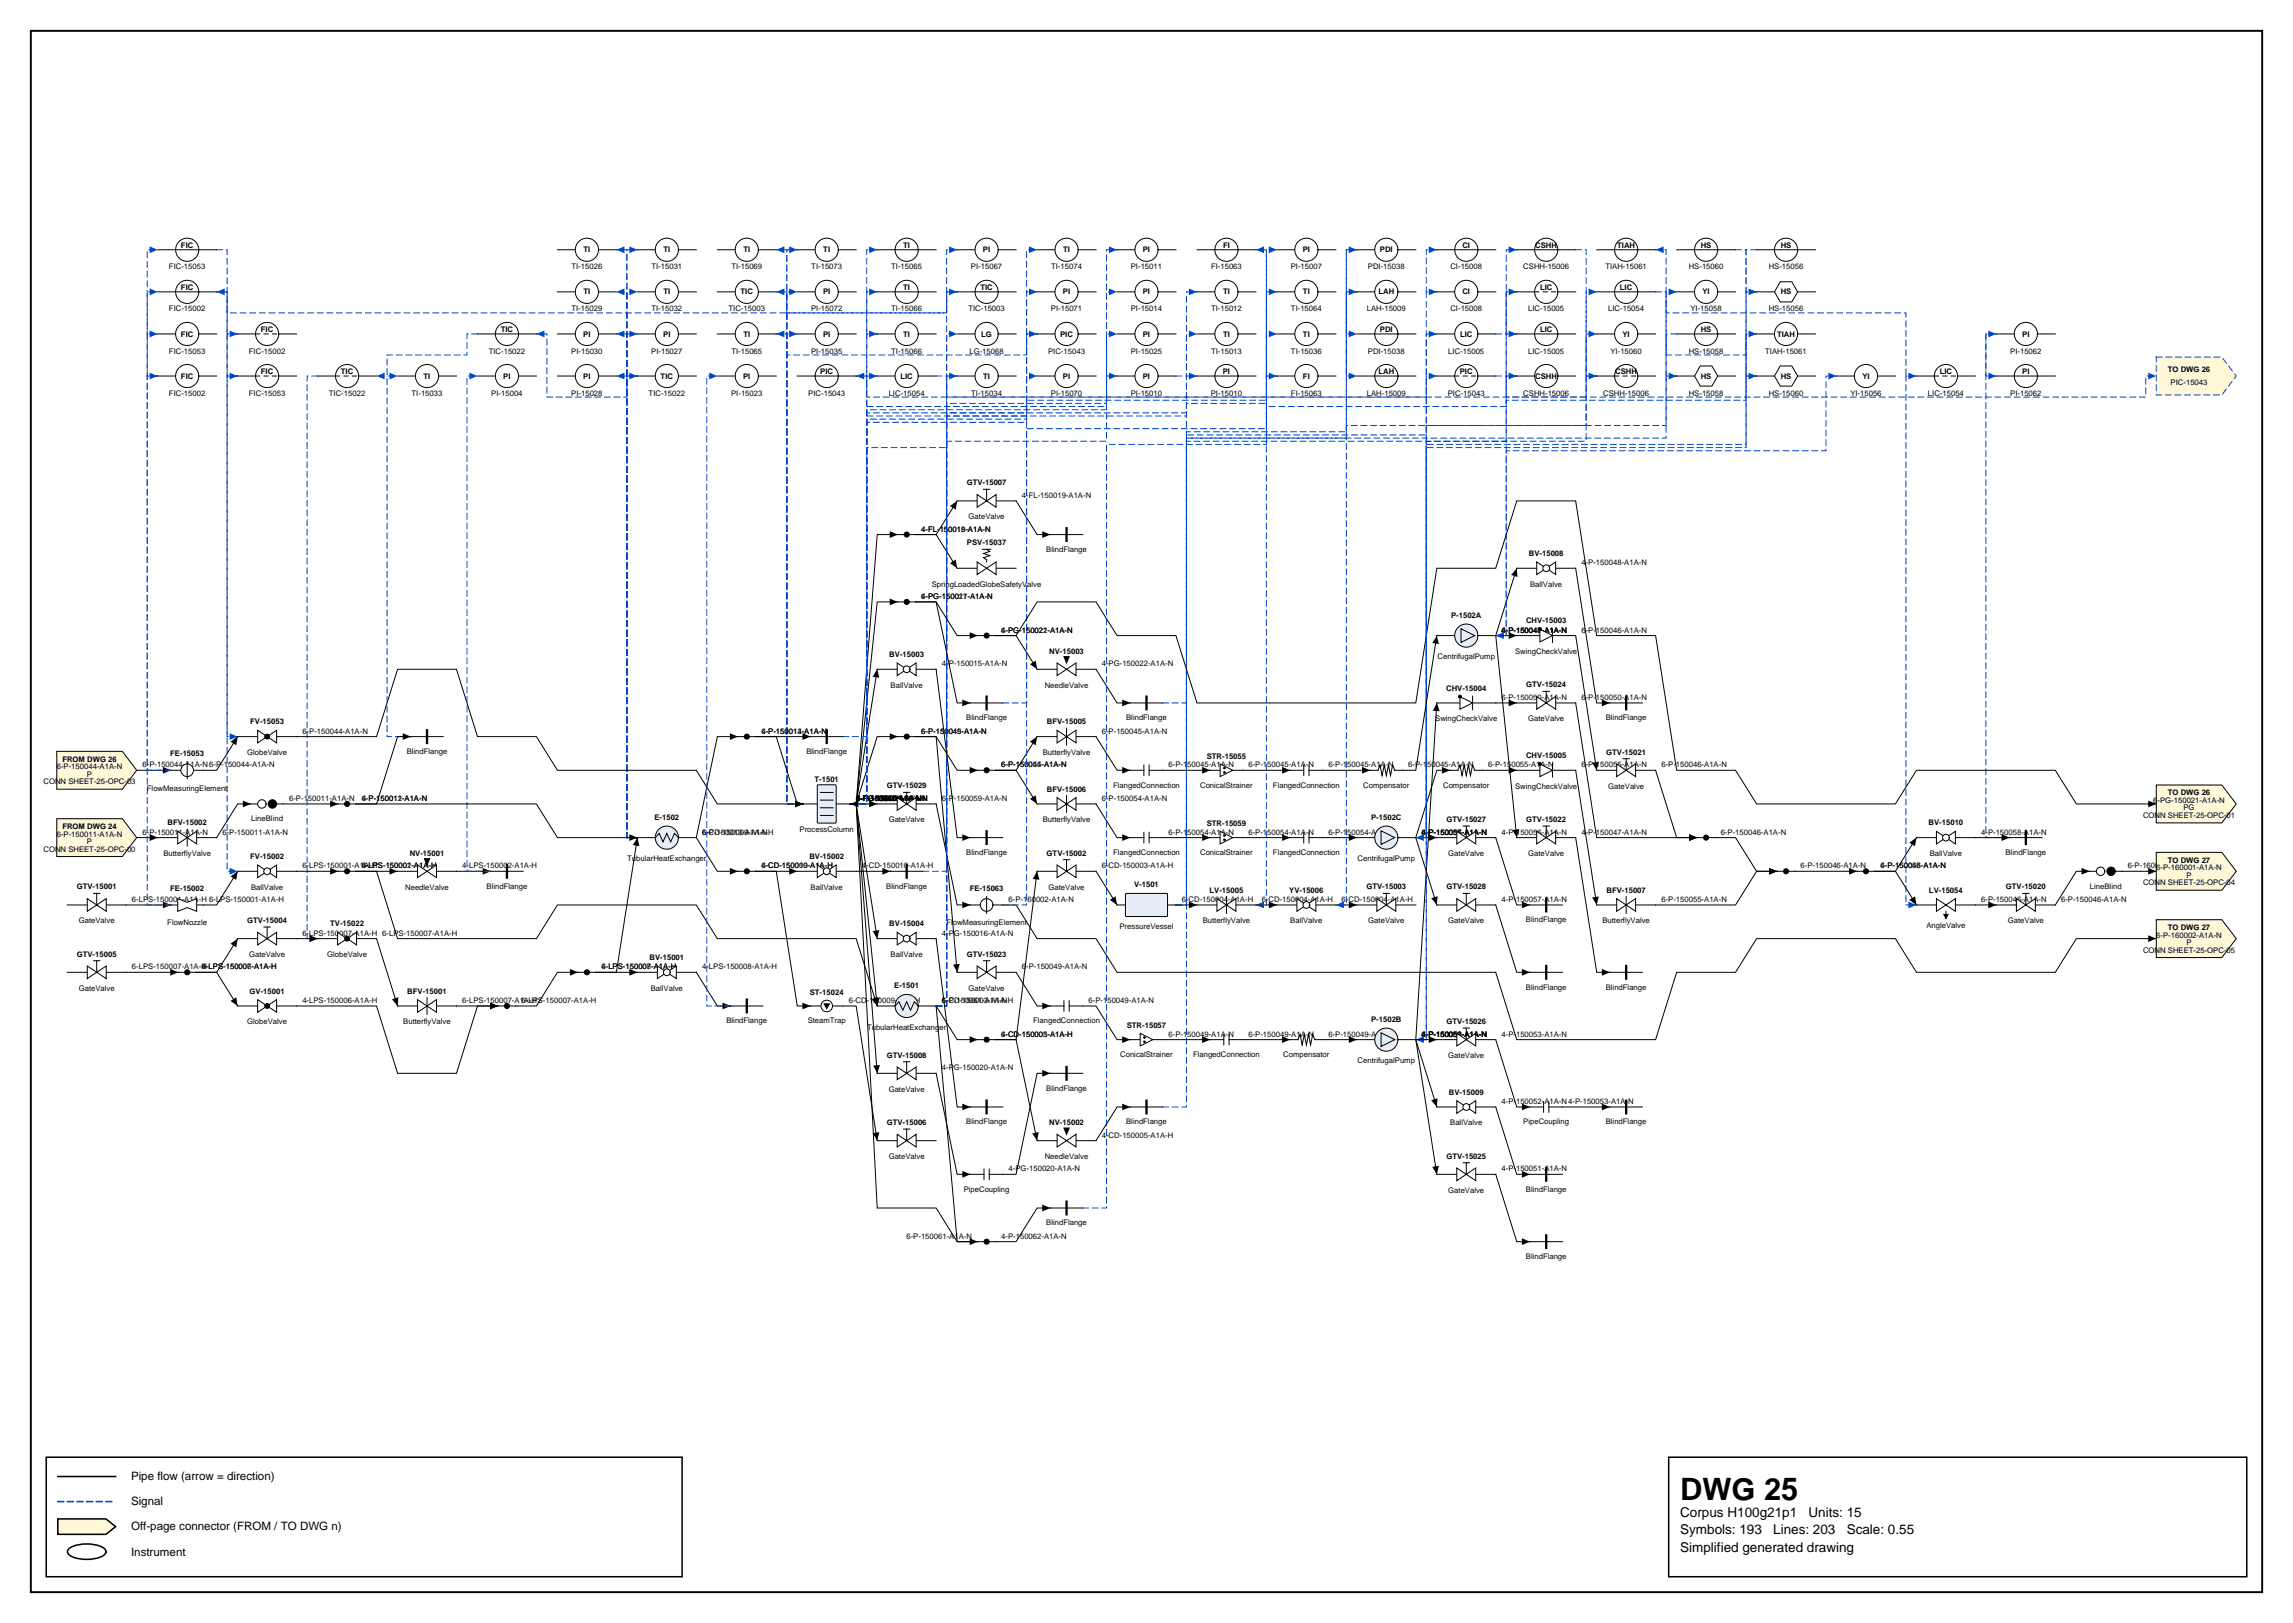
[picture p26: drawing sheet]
<svg xmlns="http://www.w3.org/2000/svg" width="420mm" height="297mm" viewBox="0 0 420 297" stroke-linecap="round" stroke-linejoin="round" font-family="sans-serif">
<defs><g id="words">
<text font-size="5.6" x="307.6" y="274.5">DWG 25</text>
<g font-size="2.5">
<text x="307.6" y="277.6">Corpus H100g21p1</text>
<text x="307.6" y="280.8">Symbols: 193</text>
<text x="324.6" y="280.8">Lines: 203</text>
<text x="331.1" y="277.6">Units: 15</text>
<text x="338.1" y="280.8">Scale: 0.55</text>
<text x="307.6" y="284">Simplified generated drawing</text>
</g>
<g font-size="2.1">
<text x="24" y="270.9">Pipe flow (arrow = direction)</text>
<text x="24" y="275.5">Signal</text>
<text x="24" y="280.1">Off-page connector (FROM / TO DWG n)</text>
<text x="24" y="284.7">Instrument</text>
</g>
<g font-size="1.4">
<text x="33.1" y="45.4">FIC</text>
<text x="106.8" y="46.2">TI</text>
<text x="121.5" y="46.2">TI</text>
<text x="136.1" y="46.2">TI</text>
<text x="150.7" y="46.2">TI</text>
<text x="165.4" y="45.4">TI</text>
<text x="180" y="46.2">PI</text>
<text x="194.6" y="46.2">TI</text>
<text x="209.2" y="46.2">PI</text>
<text x="223.9" y="45.4">FI</text>
<text x="238.5" y="46.2">PI</text>
<text x="252.6" y="46.2">PDI</text>
<text x="267.7" y="45.4">CI</text>
<text x="281.1" y="45.4">CSHH</text>
<text x="296.1" y="45.4">TIAH</text>
<text x="311.4" y="45.4">HS</text>
<text x="326" y="45.4">HS</text>
<text x="30.9" y="49.3">FIC-15053</text>
<text x="33.1" y="53.1">FIC</text>
<text x="104.6" y="49.3">TI-15026</text>
<text x="106.8" y="53.9">TI</text>
<text x="119.3" y="49.3">TI-15031</text>
<text x="121.5" y="53.9">TI</text>
<text x="133.9" y="49.3">TI-15069</text>
<text x="135.6" y="53.9">TIC</text>
<text x="148.5" y="49.3">TI-15073</text>
<text x="150.7" y="53.9">PI</text>
<text x="163.2" y="49.3">TI-15065</text>
<text x="165.4" y="53.1">TI</text>
<text x="177.8" y="49.3">PI-15067</text>
<text x="179.5" y="53.1">TIC</text>
<text x="192.4" y="49.3">TI-15074</text>
<text x="194.6" y="53.9">PI</text>
<text x="207" y="49.3">PI-15011</text>
<text x="209.2" y="53.9">PI</text>
<text x="221.7" y="49.3">FI-15063</text>
<text x="223.9" y="53.9">TI</text>
<text x="236.3" y="49.3">PI-15007</text>
<text x="238.5" y="53.9">TI</text>
<text x="250.4" y="49.3">PDI-15038</text>
<text x="252.4" y="53.9">LAH</text>
<text x="265.5" y="49.3">CI-15008</text>
<text x="267.7" y="53.9">CI</text>
<text x="278.9" y="49.3">CSHH-15006</text>
<text x="281.9" y="53.1">LIC</text>
<text x="293.9" y="49.3">TIAH-15061</text>
<text x="296.6" y="53.1">LIC</text>
<text x="309.2" y="49.3">HS-15060</text>
<text x="311.7" y="53.9">YI</text>
<text x="323.8" y="49.3">HS-15056</text>
<text x="326" y="53.9">HS</text>
<text x="30.9" y="57">FIC-15002</text>
<text x="104.6" y="57">TI-15029</text>
<text x="119.3" y="57">TI-15032</text>
<text x="133.4" y="57">TIC-15003</text>
<text x="148.5" y="57">PI-15072</text>
<text x="163.2" y="57">TI-15066</text>
<text x="177.3" y="57">TIC-15003</text>
<text x="192.4" y="57">PI-15071</text>
<text x="207" y="57">PI-15014</text>
<text x="221.7" y="57">TI-15012</text>
<text x="236.4" y="57">TI-15064</text>
<text x="250.2" y="57">LAH-15009</text>
<text x="265.5" y="57">CI-15008</text>
<text x="279.8" y="57">LIC-15005</text>
<text x="294.4" y="57">LIC-15054</text>
<text x="309.5" y="57">YI-15058</text>
<text x="323.8" y="57">HS-15056</text>
<text x="30.9" y="64.7">FIC-15053</text>
<text x="33.1" y="61.6">FIC</text>
<text x="45.6" y="64.7">FIC-15002</text>
<text x="47.8" y="60.8">FIC</text>
<text x="89.5" y="64.7">TIC-15022</text>
<text x="91.7" y="60.8">TIC</text>
<text x="104.6" y="64.7">PI-15030</text>
<text x="106.8" y="61.6">PI</text>
<text x="119.2" y="64.7">PI-15027</text>
<text x="121.4" y="61.6">PI</text>
<text x="133.9" y="64.7">TI-15065</text>
<text x="136.1" y="61.6">TI</text>
<text x="148.5" y="64.7">PI-15035</text>
<text x="150.7" y="61.6">PI</text>
<text x="163.2" y="64.7">TI-15066</text>
<text x="165.4" y="61.6">TI</text>
<text x="177.5" y="64.7">LG-15068</text>
<text x="179.7" y="61.6">LG</text>
<text x="191.9" y="64.7">PIC-15043</text>
<text x="194.1" y="61.6">PIC</text>
<text x="207" y="64.7">PI-15025</text>
<text x="209.2" y="61.6">PI</text>
<text x="221.7" y="64.7">TI-15013</text>
<text x="223.9" y="61.6">TI</text>
<text x="236.4" y="64.7">TI-15036</text>
<text x="238.5" y="61.6">TI</text>
<text x="250.4" y="64.7">PDI-15038</text>
<text x="252.6" y="60.8">PDI</text>
<text x="265.2" y="64.7">LIC-15005</text>
<text x="267.3" y="61.6">LIC</text>
<text x="279.8" y="64.7">LIC-15005</text>
<text x="281.9" y="60.8">LIC</text>
<text x="294.9" y="64.7">YI-15060</text>
<text x="297.1" y="61.6">YI</text>
<text x="309.2" y="64.7">HS-15058</text>
<text x="311.4" y="60.8">HS</text>
<text x="323.2" y="64.7">TIAH-15061</text>
<text x="325.3" y="61.6">TIAH</text>
<text x="368" y="64.7">PI-15062</text>
<text x="370.2" y="61.6">PI</text>
<text x="33.1" y="69.3">FIC</text>
<text x="47.8" y="68.5">FIC</text>
<text x="62.4" y="68.5">TIC</text>
<text x="77.6" y="69.3">TI</text>
<text x="92.1" y="69.3">PI</text>
<text x="106.8" y="69.3">PI</text>
<text x="120.9" y="69.3">TIC</text>
<text x="136.1" y="69.3">PI</text>
<text x="150.2" y="68.5">PIC</text>
<text x="164.9" y="69.3">LIC</text>
<text x="180" y="69.3">TI</text>
<text x="194.6" y="69.3">PI</text>
<text x="209.2" y="69.3">PI</text>
<text x="223.9" y="68.5">PI</text>
<text x="238.5" y="69.3">FI</text>
<text x="252.4" y="68.5">LAH</text>
<text x="267.3" y="68.5">PIC</text>
<text x="281.1" y="69.3">CSHH</text>
<text x="295.7" y="68.5">CSHH</text>
<text x="311.4" y="69.3">HS</text>
<text x="326" y="69.3">HS</text>
<text x="341" y="69.3">YI</text>
<text x="355.1" y="68.5">LIC</text>
<text x="370.2" y="68.5">PI</text>
<text x="396.9" y="68.2">TO DWG 26</text>
<text x="397.4" y="70.5">PIC-15043</text>
<text x="30.9" y="72.4">FIC-15002</text>
<text x="45.6" y="72.4">FIC-15053</text>
<text x="60.2" y="72.4">TIC-15022</text>
<text x="75.4" y="72.4">TI-15033</text>
<text x="90" y="72.4">PI-15004</text>
<text x="104.6" y="72.4">PI-15028</text>
<text x="118.8" y="72.4">TIC-15022</text>
<text x="133.9" y="72.4">PI-15023</text>
<text x="148" y="72.4">PIC-15043</text>
<text x="162.7" y="72.4">LIC-15054</text>
<text x="177.8" y="72.4">TI-15034</text>
<text x="192.4" y="72.4">PI-15070</text>
<text x="207" y="72.4">PI-15010</text>
<text x="221.7" y="72.4">PI-15010</text>
<text x="236.4" y="72.4">FI-15063</text>
<text x="250.2" y="72.4">LAH-15009</text>
<text x="265.1" y="72.4">PIC-15043</text>
<text x="278.9" y="72.4">CSHH-15006</text>
<text x="293.5" y="72.4">CSHH-15006</text>
<text x="309.2" y="72.4">HS-15058</text>
<text x="323.8" y="72.4">HS-15060</text>
<text x="338.8" y="72.4">YI-15056</text>
<text x="353" y="72.4">LIC-15054</text>
<text x="368" y="72.4">PI-15062</text>
<text x="177" y="88.8">GTV-15007</text>
<text x="177.3" y="95">GateValve</text>
<text x="187.1" y="91.1">4-FL-150019-A1A-N</text>
<text x="168.7" y="97.3">4-FL-150019-A1A-N</text>
<text x="168.7" y="97.3">4-FL-150018-A1A-N</text>
<text x="177" y="99.8">PSV-15037</text>
<text x="191.5" y="101">BlindFlange</text>
<text x="279.9" y="101.7">BV-15008</text>
<text x="170.6" y="107.4">SpringLoadedGlobeSafetyValve</text>
<text x="280.1" y="107.4">BallValve</text>
<text x="289.5" y="103.5">4-P-150048-A1A-N</text>
<text x="168.7" y="109.6">4-PG-150017-A1A-N</text>
<text x="168.7" y="109.6">6-PG-150021-A1A-N</text>
<text x="265.7" y="113.1">P-1502A</text>
<text x="183.3" y="115.8">4-PG-150022-A1A-N</text>
<text x="183.3" y="115.8">6-PG-150021-A1A-N</text>
<text x="192.1" y="119.6">NV-15003</text>
<text x="274.9" y="115.8">4-P-150048-A1A-N</text>
<text x="274.9" y="115.8">6-P-150046-A1A-N</text>
<text x="274.9" y="115.8">4-P-150047-A1A-N</text>
<text x="277.4" y="119.7">SwingCheckValve</text>
<text x="279.4" y="114.1">CHV-15003</text>
<text x="289.5" y="115.8">6-P-150046-A1A-N</text>
<text x="162.8" y="120.2">BV-15003</text>
<text x="163.1" y="125.8">BallValve</text>
<text x="172.4" y="122">4-P-150015-A1A-N</text>
<text x="191.3" y="125.8">NeedleValve</text>
<text x="201.7" y="122">4-PG-150022-A1A-N</text>
<text x="263.2" y="120.6">CentrifugalPump</text>
<text x="279.4" y="125.8">GTV-15024</text>
<text x="176.9" y="131.8">BlindFlange</text>
<text x="206.2" y="131.8">BlindFlange</text>
<text x="264.8" y="126.4">CHV-15004</text>
<text x="274.9" y="128.1">6-P-150050-A1A-N</text>
<text x="289.5" y="128.1">6-P-150050-A1A-N</text>
<text x="294" y="131.8">BlindFlange</text>
<text x="45.8" y="132.5">FV-15053</text>
<text x="55.4" y="134.3">6-P-150044-A1A-N</text>
<text x="74.5" y="138">BlindFlange</text>
<text x="139.4" y="134.3">6-P-150013-A1A-N</text>
<text x="139.4" y="134.3">4-P-150014-A1A-N</text>
<text x="147.6" y="138">BlindFlange</text>
<text x="168.7" y="134.3">6-P-150045-A1A-N</text>
<text x="168.7" y="134.3">6-P-150049-A1A-N</text>
<text x="191.7" y="132.5">BFV-15005</text>
<text x="201.7" y="134.3">6-P-150045-A1A-N</text>
<text x="262.8" y="132">SwingCheckValve</text>
<text x="279.8" y="132">GateValve</text>
<text x="8" y="143.5">CONN SHEET-25-OPC-03</text>
<text x="10.4" y="140.8">6-P-150044-A1A-N</text>
<text x="11.4" y="139.4">FROM DWG 26</text>
<text x="15.9" y="142.2">P</text>
<text x="26.1" y="140.4">6-P-150044-A1A-N6-P-150044-A1A-N</text>
<text x="31.2" y="138.3">FE-15053</text>
<text x="45.3" y="138.2">GlobeValve</text>
<text x="149.1" y="143.1">T-1501</text>
<text x="183.3" y="140.4">6-P-150054-A1A-N</text>
<text x="183.3" y="140.4">6-P-150045-A1A-N</text>
<text x="190.9" y="138.2">ButterflyValve</text>
<text x="213.9" y="140.4">6-P-150045-A1A-N</text>
<text x="220.9" y="138.9">STR-15055</text>
<text x="228.6" y="140.4">6-P-150045-A1A-N</text>
<text x="243.2" y="140.4">6-P-150045-A1A-N</text>
<text x="257.8" y="140.4">6-P-150045-A1A-N</text>
<text x="272.5" y="140.4">6-P-150055-A1A-N</text>
<text x="279.4" y="138.7">CHV-15005</text>
<text x="289.5" y="140.4">6-P-150055-A1A-N</text>
<text x="294.1" y="138.1">GTV-15021</text>
<text x="304.2" y="140.4">6-P-150046-A1A-N</text>
<text x="26.9" y="144.7">FlowMeasuringElement</text>
<text x="52.9" y="146.6">6-P-150011-A1A-N</text>
<text x="66.2" y="146.6">6-P-150011-A1A-N</text>
<text x="66.2" y="146.6">4-P-150012-A1A-N</text>
<text x="156.7" y="146.6">6-P-150059-A1A-N</text>
<text x="156.7" y="146.6">4-FL-150018-A1A-N</text>
<text x="156.7" y="146.6">6-P-150045-A1A-N</text>
<text x="156.7" y="146.6">6-P-150060-A1A-N</text>
<text x="156.7" y="146.6">4-PG-150016-A1A-N</text>
<text x="156.7" y="146.6">6-PG-150021-A1A-N</text>
<text x="156.7" y="146.6">4-PG-150020-A1A-N</text>
<text x="156.7" y="146.6">4-P-150015-A1A-N</text>
<text x="162.3" y="144.3">GTV-15029</text>
<text x="172.4" y="146.6">6-P-150059-A1A-N</text>
<text x="191.7" y="144.9">BFV-15006</text>
<text x="201.7" y="146.6">6-P-150054-A1A-N</text>
<text x="203.8" y="144.1">FlangedConnection</text>
<text x="219.7" y="144.1">ConicalStrainer</text>
<text x="233.1" y="144.1">FlangedConnection</text>
<text x="249.6" y="144.1">Compensator</text>
<text x="264.2" y="144.1">Compensator</text>
<text x="277.4" y="144.3">SwingCheckValve</text>
<text x="294.4" y="144.3">GateValve</text>
<text x="392.3" y="149.7">CONN SHEET-25-OPC-01</text>
<text x="394.2" y="146.9">6-PG-150021-A1A-N</text>
<text x="396.9" y="145.6">TO DWG 26</text>
<text x="399.8" y="148.3">PG</text>
<text x="8" y="155.9">CONN SHEET-25-OPC-00</text>
<text x="10.4" y="153.1">6-P-150011-A1A-N</text>
<text x="11.4" y="151.7">FROM DWG 24</text>
<text x="15.9" y="154.5">P</text>
<text x="26.1" y="152.8">6-P-150011-A1A-N</text>
<text x="30.7" y="151">BFV-15002</text>
<text x="40.7" y="152.8">6-P-150011-A1A-N</text>
<text x="46" y="150.3">LineBlind</text>
<text x="119.8" y="150.1">E-1502</text>
<text x="128.5" y="152.8">6-P-150013-A1A-N</text>
<text x="128.5" y="152.8">6-CD-150009-A1A-H</text>
<text x="146.4" y="152.3">ProcessColumn</text>
<text x="162.7" y="150.5">GateValve</text>
<text x="190.9" y="150.5">ButterflyValve</text>
<text x="213.9" y="152.8">6-P-150054-A1A-N</text>
<text x="220.9" y="151.2">STR-15059</text>
<text x="228.6" y="152.8">6-P-150054-A1A-N</text>
<text x="243.2" y="152.8">6-P-150054-A1A-N</text>
<text x="251" y="150.1">P-1502C</text>
<text x="260.3" y="152.8">6-P-150055-A1A-N</text>
<text x="260.3" y="152.8">4-P-150056-A1A-N</text>
<text x="260.3" y="152.8">4-P-150057-A1A-N</text>
<text x="264.8" y="150.5">GTV-15027</text>
<text x="274.9" y="152.8">4-P-150056-A1A-N</text>
<text x="279.4" y="150.5">GTV-15022</text>
<text x="289.5" y="152.8">4-P-150047-A1A-N</text>
<text x="315" y="152.8">6-P-150046-A1A-N</text>
<text x="353.1" y="151">BV-15010</text>
<text x="362.7" y="152.8">4-P-150058-A1A-N</text>
<text x="29.9" y="156.7">ButterflyValve</text>
<text x="45.8" y="157.2">FV-15002</text>
<text x="55.4" y="158.9">6-LPS-150001-A1A-H</text>
<text x="66.2" y="158.9">4-LPS-150002-A1A-H</text>
<text x="66.2" y="158.9">6-LPS-150001-A1A-H</text>
<text x="75" y="156.6">NV-15001</text>
<text x="84.6" y="158.9">4-LPS-150002-A1A-H</text>
<text x="114.8" y="157.6">TubularHeatExchanger</text>
<text x="139.4" y="158.9">6-CD-150009-A1A-H</text>
<text x="139.4" y="158.9">4-CD-150010-A1A-H</text>
<text x="148.2" y="157.2">BV-15002</text>
<text x="157.8" y="158.9">4-CD-150010-A1A-H</text>
<text x="176.9" y="156.5">BlindFlange</text>
<text x="191.6" y="156.6">GTV-15002</text>
<text x="201.7" y="158.9">6-CD-150003-A1A-H</text>
<text x="203.8" y="156.5">FlangedConnection</text>
<text x="219.7" y="156.5">ConicalStrainer</text>
<text x="233.1" y="156.5">FlangedConnection</text>
<text x="248.6" y="157.6">CentrifugalPump</text>
<text x="265.2" y="156.7">GateValve</text>
<text x="279.8" y="156.7">GateValve</text>
<text x="329.7" y="158.9">6-P-150046-A1A-N</text>
<text x="344.3" y="158.9">6-P-150046-A1A-N</text>
<text x="344.3" y="158.9">4-P-150058-A1A-N</text>
<text x="353.3" y="156.7">BallValve</text>
<text x="367.2" y="156.5">BlindFlange</text>
<text x="389.6" y="158.9">6-P-160001-A1A-N</text>
<text x="394.8" y="159.3">6-P-160001-A1A-N</text>
<text x="396.9" y="157.9">TO DWG 27</text>
<text x="400.3" y="160.7">P</text>
<text x="14.1" y="162.8">GTV-15001</text>
<text x="24.2" y="165.1">6-LPS-150001-A1A-H 6-LPS-150001-A1A-H</text>
<text x="31.2" y="163">FE-15002</text>
<text x="46" y="162.8">BallValve</text>
<text x="74.2" y="162.8">NeedleValve</text>
<text x="89.1" y="162.6">BlindFlange</text>
<text x="148.4" y="162.8">BallValve</text>
<text x="162.3" y="162.6">BlindFlange</text>
<text x="177.5" y="163">FE-15063</text>
<text x="184.7" y="165.1">6-P-160002-A1A-N</text>
<text x="192" y="162.8">GateValve</text>
<text x="207.6" y="162.4">V-1501</text>
<text x="216.4" y="165.1">6-CD-150004-A1A-H</text>
<text x="221.4" y="163.4">LV-15005</text>
<text x="231" y="165.1">6-CD-150004-A1A-H</text>
<text x="236" y="163.4">YV-15006</text>
<text x="245.6" y="165.1">6-CD-150004-A1A-H</text>
<text x="250.2" y="162.8">GTV-15003</text>
<text x="264.8" y="162.8">GTV-15028</text>
<text x="274.9" y="165.1">4-P-150057-A1A-N</text>
<text x="294.1" y="163.4">BFV-15007</text>
<text x="304.2" y="165.1">6-P-150055-A1A-N</text>
<text x="353.2" y="163.4">LV-15054</text>
<text x="362.7" y="165.1">6-P-150046-A1A-N</text>
<text x="367.3" y="162.8">GTV-15020</text>
<text x="377.3" y="165.1">6-P-150046-A1A-N</text>
<text x="382.6" y="162.6">LineBlind</text>
<text x="392.3" y="162">CONN SHEET-25-OPC-04</text>
<text x="14.4" y="169">GateValve</text>
<text x="30.6" y="169.4">FlowNozzle</text>
<text x="45.3" y="168.9">GTV-15004</text>
<text x="55.4" y="171.3">6-LPS-150007-A1A-H 6-LPS-150007-A1A-H</text>
<text x="60.4" y="169.5">TV-15022</text>
<text x="162.8" y="169.5">BV-15004</text>
<text x="172.4" y="171.3">4-PG-150016-A1A-N</text>
<text x="173.3" y="169.4">FlowMeasuringElement</text>
<text x="205" y="169.9">PressureVessel</text>
<text x="220.2" y="169">ButterflyValve</text>
<text x="236.2" y="169">BallValve</text>
<text x="250.5" y="169">GateValve</text>
<text x="265.2" y="169">GateValve</text>
<text x="279.4" y="168.8">BlindFlange</text>
<text x="293.4" y="169">ButterflyValve</text>
<text x="352.7" y="169.8">AngleValve</text>
<text x="367.6" y="169">GateValve</text>
<text x="394.8" y="171.6">6-P-160002-A1A-N</text>
<text x="396.9" y="170.2">TO DWG 27</text>
<text x="400.3" y="173">P</text>
<text x="14.1" y="175.1">GTV-15005</text>
<text x="24.2" y="177.4">6-LPS-150007-A1A-H</text>
<text x="36.9" y="177.4">4-LPS-150006-A1A-H</text>
<text x="36.9" y="177.4">6-LPS-150007-A1A-H</text>
<text x="45.6" y="175.1">GateValve</text>
<text x="59.9" y="175.1">GlobeValve</text>
<text x="110.1" y="177.4">6-LPS-150007-A1A-H</text>
<text x="110.1" y="177.4">4-LPS-150008-A1A-H</text>
<text x="118.9" y="175.7">BV-15001</text>
<text x="128.5" y="177.4">4-LPS-150008-A1A-H</text>
<text x="163.1" y="175.1">BallValve</text>
<text x="177" y="175.1">GTV-15023</text>
<text x="187.1" y="177.4">6-P-150049-A1A-N</text>
<text x="392.3" y="174.4">CONN SHEET-25-OPC-05</text>
<text x="14.4" y="181.3">GateValve</text>
<text x="45.7" y="181.8">GV-15001</text>
<text x="55.4" y="183.6">4-LPS-150006-A1A-H</text>
<text x="74.6" y="181.8">BFV-15001</text>
<text x="84.6" y="183.6">6-LPS-150007-A1A-H</text>
<text x="95.5" y="183.6">6-LPS-150007-A1A-H</text>
<text x="119.1" y="181.3">BallValve</text>
<text x="148.3" y="182">ST-15024</text>
<text x="155.4" y="183.6">6-CD-150009-A1A-H</text>
<text x="163.7" y="180.9">E-1501</text>
<text x="172.4" y="183.6">6-P-150061-A1A-N</text>
<text x="172.4" y="183.6">6-CD-150003-A1A-H</text>
<text x="177.3" y="181.3">GateValve</text>
<text x="199.3" y="183.6">6-P-150049-A1A-N</text>
<text x="279.4" y="181.1">BlindFlange</text>
<text x="294" y="181.1">BlindFlange</text>
<text x="45.3" y="187.5">GlobeValve</text>
<text x="73.8" y="187.5">ButterflyValve</text>
<text x="133" y="187.3">BlindFlange</text>
<text x="147.9" y="187.3">SteamTrap</text>
<text x="158.7" y="188.4">TubularHeatExchanger</text>
<text x="183.3" y="189.7">4-CD-150005-A1A-H</text>
<text x="183.3" y="189.7">6-CD-150003-A1A-H</text>
<text x="189.1" y="187.3">FlangedConnection</text>
<text x="206.3" y="188.2">STR-15057</text>
<text x="213.9" y="189.7">6-P-150049-A1A-N</text>
<text x="228.6" y="189.7">6-P-150049-A1A-N</text>
<text x="243.2" y="189.7">6-P-150049-A1A-N</text>
<text x="251" y="187">P-1502B</text>
<text x="260.3" y="189.7">4-P-150052-A1A-N</text>
<text x="260.3" y="189.7">6-P-150050-A1A-N</text>
<text x="260.3" y="189.7">4-P-150051-A1A-N</text>
<text x="260.3" y="189.7">4-P-150053-A1A-N</text>
<text x="264.8" y="187.4">GTV-15026</text>
<text x="274.9" y="189.7">4-P-150053-A1A-N</text>
<text x="162.3" y="193.6">GTV-15008</text>
<text x="172.4" y="195.9">4-PG-150020-A1A-N</text>
<text x="205.1" y="193.4">ConicalStrainer</text>
<text x="218.4" y="193.4">FlangedConnection</text>
<text x="234.9" y="193.4">Compensator</text>
<text x="248.6" y="194.6">CentrifugalPump</text>
<text x="265.2" y="193.6">GateValve</text>
<text x="162.7" y="199.8">GateValve</text>
<text x="191.5" y="199.6">BlindFlange</text>
<text x="265.3" y="200.3">BV-15009</text>
<text x="274.9" y="202.1">4-P-150052-A1A-N4-P-150053-A1A-N</text>
<text x="162.3" y="205.9">GTV-15006</text>
<text x="176.9" y="205.8">BlindFlange</text>
<text x="192.1" y="205.9">NV-15002</text>
<text x="201.7" y="208.2">4-CD-150005-A1A-H</text>
<text x="206.2" y="205.8">BlindFlange</text>
<text x="265.5" y="206">BallValve</text>
<text x="278.9" y="205.8">PipeCoupling</text>
<text x="294" y="205.8">BlindFlange</text>
<text x="162.7" y="212.1">GateValve</text>
<text x="184.7" y="214.4">4-PG-150020-A1A-N</text>
<text x="191.3" y="212.1">NeedleValve</text>
<text x="264.8" y="212.1">GTV-15025</text>
<text x="274.9" y="214.4">4-P-150051-A1A-N</text>
<text x="176.4" y="218.1">PipeCoupling</text>
<text x="265.2" y="218.3">GateValve</text>
<text x="279.4" y="218.1">BlindFlange</text>
<text x="166" y="226.7">6-P-150061-A1A-N</text>
<text x="183.3" y="226.7">4-P-150062-A1A-N</text>
<text x="191.5" y="224.3">BlindFlange</text>
<text x="279.4" y="230.4">BlindFlange</text>
</g>
</g></defs>
<path d="M5.6 5.6h408.6v285.8h-408.6z" fill="none" stroke="#000" stroke-width=".35"/>
<path d="M8.5 266.7h116.4v21.9h-116.4zM10.6 270.2h10.6M305.5 266.7h105.8v21.9h-105.8z" fill="none" stroke="#000" stroke-width=".28"/>
<path d="M10.6 274.8h10.6" fill="none" stroke="#0046c8" stroke-width=".28" stroke-dasharray="1.1 .7"/>
<path d="M10.6 278h8.8l1.8 1.4-1.8 1.4h-8.8z" fill="#fff7d6" stroke="#000" stroke-width=".28"/>
<path d="M12.7 283.4a6.7 6.7 0 0 1 6.3 0 .72 .72 0 0 1 0 1.2 6.7 6.7 0 0 1-6.3 0 .72 .72 0 0 1 0-1.2z" fill="none" stroke="#000" stroke-width=".28"/>
<path d="M321.6 53.4h-1.9v19.9h-43.9v43h-2" fill="none" stroke="#0046c8" stroke-width=".18" stroke-dasharray="1.1 .7"/>
<path d="M273.8 116.3l1.5-.6v1.2z" fill="#0046c8"/>
<path d="M212.9 202.6h4.3v-128.8h14.7v-28.1h1.9" fill="none" stroke="#0046c8" stroke-width=".18" stroke-dasharray="1.1 .7"/>
<path d="M232.3 45.1l1.5 .6-1.5 .6z" fill="#0046c8"/>
<path d="M192.3 196.4h-2.4l-3.9 18.5h-2.4" fill="none" stroke="#000" stroke-width=".18"/>
<path d="M190.8 195.8l1.5 .6-1.5 .7z" fill="#000"/>
<path d="M277.7 53.4h-1.9v21h-43.9v91.2h-2" fill="none" stroke="#0046c8" stroke-width=".18" stroke-dasharray="1.1 .7"/>
<path d="M229.9 165.6l1.5-.6v1.2z" fill="#0046c8"/>
<path d="M200.7 122.5l3.8 6.2h2.4" fill="none" stroke="#000" stroke-width=".18"/>
<path d="M205.5 128l1.4 .7-1.4 .6z" fill="#000"/>
<path d="M350.9 68.8h-2v96.8h2" fill="none" stroke="#0046c8" stroke-width=".18" stroke-dasharray="1.1 .7"/>
<path d="M349.4 165l1.5 .6-1.5 .6z" fill="#0046c8"/>
<path d="M39.7 53.4h1.9v7.7h1.9" fill="none" stroke="#0046c8" stroke-width=".18" stroke-dasharray="1.1 .7"/>
<path d="M42 60.5l1.5 .6-1.5 .6z" fill="#0046c8"/>
<path d="M288.5 104l3.8 24.7h2.5M189.9 134.8l-3.9 6.2h-3.8h3.8l3.9 6.1M273.8 128.7h3.9M25 141h6.3M51.9 147.1h10M271.4 141h6.3M350.9 153.3l-3.9 6.2h-3.8h3.8l3.9 6.1M186 178l3.9 6.1h2.4M273.8 202.6l3.9 12.3h2.4" fill="none" stroke="#000" stroke-width=".18"/>
<path d="M188.6 135.7l1.3-.9-.3 1.6zM276.2 128l1.5 .7-1.5 .6zM293.3 128l1.5 .7-1.5 .6zM29.8 140.4l1.5 .6-1.5 .6zM60.4 146.5l1.5 .6-1.5 .7zM188.6 146.2l1-.6 .3 1.5zM276.2 140.4l1.5 .6-1.5 .6zM349.6 154.2l1.3-.9-.3 1.6zM349.6 164.7l1-.7 .3 1.6zM190.8 183.5l1.5 .6-1.5 .6zM278.6 214.3l1.5 .6-1.5 .6z" fill="#000"/>
<path d="M116.7 153.3h-1.9v-84.5h1.9" fill="none" stroke="#0046c8" stroke-width=".18" stroke-dasharray="1.1 .7"/>
<path d="M115.2 68.2l1.5 .6-1.5 .6z" fill="#0046c8"/>
<path d="M116.7 153.3h-1.9v-92.2h1.9" fill="none" stroke="#0046c8" stroke-width=".18" stroke-dasharray="1.1 .7"/>
<path d="M115.2 60.5l1.5 .6-1.5 .6z" fill="#0046c8"/>
<path d="M116.7 153.3h-1.9v-99.9h1.9" fill="none" stroke="#0046c8" stroke-width=".18" stroke-dasharray="1.1 .7"/>
<path d="M115.2 52.8l1.5 .6-1.5 .6z" fill="#0046c8"/>
<path d="M116.7 153.3h-1.9v-107.6h1.9" fill="none" stroke="#0046c8" stroke-width=".18" stroke-dasharray="1.1 .7"/>
<path d="M115.2 45.1l1.5 .6-1.5 .6z" fill="#0046c8"/>
<path d="M116.7 153.3h-1.9v-84.5h-2" fill="none" stroke="#0046c8" stroke-width=".18" stroke-dasharray="1.1 .7"/>
<path d="M112.8 68.8l1.5-.6v1.2z" fill="#0046c8"/>
<path d="M116.7 153.3h-1.9v-92.2h-2" fill="none" stroke="#0046c8" stroke-width=".18" stroke-dasharray="1.1 .7"/>
<path d="M112.8 61.1l1.5-.6v1.2z" fill="#0046c8"/>
<path d="M135.1 134.8h-3.8l-3.8 18.5 3.8 6.2h3.8" fill="none" stroke="#000" stroke-width=".18"/>
<path d="M133.6 134.2l1.5 .6-1.5 .6zM133.6 158.8l1.5 .7-1.5 .6z" fill="#000"/>
<path d="M116.7 153.3h-1.9v-99.9h-2" fill="none" stroke="#0046c8" stroke-width=".18" stroke-dasharray="1.1 .7"/>
<path d="M112.8 53.4l1.5-.6v1.2z" fill="#0046c8"/>
<path d="M116.7 153.3h-1.9v-107.6h-2" fill="none" stroke="#0046c8" stroke-width=".18" stroke-dasharray="1.1 .7"/>
<path d="M112.8 45.7l1.5-.6v1.2z" fill="#0046c8"/>
<path d="M116.7 68.8h-1.9v3.9h-14.7v-11.6h-1.9" fill="none" stroke="#0046c8" stroke-width=".18" stroke-dasharray="1.1 .7"/>
<path d="M98.2 61.1l1.5-.6v1.2z" fill="#0046c8"/>
<path d="M227.5 153.3h8.7" fill="none" stroke="#000" stroke-width=".18"/>
<path d="M234.7 152.7l1.5 .6-1.5 .6z" fill="#000"/>
<path d="M156.7 68.8h2v3.9h102.4v-3.9h2" fill="none" stroke="#0046c8" stroke-width=".18" stroke-dasharray="1.1 .7"/>
<path d="M261.6 68.2l1.5 .6-1.5 .6z" fill="#0046c8"/>
<path d="M215.3 68.8h3.8" fill="none" stroke="#0046c8" stroke-width=".18" stroke-dasharray="1.1 .7"/>
<path d="M217.7 68.2l1.4 .6-1.4 .6z" fill="#0046c8"/>
<path d="M328.6 159.5h11.4M105.8 178h-3.7l-3.9 6.1h-3.8" fill="none" stroke="#000" stroke-width=".18"/>
<path d="M338.5 158.8l1.5 .7-1.5 .6zM104.4 177.3l1.4 .7-1.4 .6z" fill="#000"/>
<path d="M321.6 45.7h-1.9v7.7h1.9" fill="none" stroke="#0046c8" stroke-width=".18" stroke-dasharray="1.1 .7"/>
<path d="M320.1 52.8l1.5 .6-1.5 .6z" fill="#0046c8"/>
<path d="M303.1 53.4h1.9v3.9h43.9v11.5h2" fill="none" stroke="#0046c8" stroke-width=".18" stroke-dasharray="1.1 .7"/>
<path d="M349.4 68.2l1.5 .6-1.5 .6z" fill="#0046c8"/>
<path d="M277.7 61.1h-1.9v-7.7h1.9" fill="none" stroke="#0046c8" stroke-width=".18" stroke-dasharray="1.1 .7"/>
<path d="M276.2 52.8l1.5 .6-1.5 .6z" fill="#0046c8"/>
<path d="M186 91.7l3.9 6.1h2.4M171.4 147.1l3.8 18.5h2.5M314 153.3h3.7l3.9 6.2h3.8M43.5 171.8l-3.8 6.2h-3.8h3.8l3.8 6.1M127.5 178l3.8 6.1h2.5" fill="none" stroke="#000" stroke-width=".18"/>
<path d="M190.8 97.2l1.5 .6-1.5 .7zM323.9 158.8l1.5 .7-1.5 .6zM42.2 172.7l1.3-.9-.2 1.6zM176.2 165l1.5 .6-1.5 .6zM42.2 183.2l1.1-.7 .2 1.6zM132.3 183.5l1.5 .6-1.5 .6z" fill="#000"/>
<path d="M212.9 128.7h4.3v-48.5h29.3v-34.5h1.9" fill="none" stroke="#0046c8" stroke-width=".18" stroke-dasharray="1.1 .7"/>
<path d="M246.9 45.1l1.5 .6-1.5 .6z" fill="#0046c8"/>
<path d="M248.4 53.4h-1.9v15.4h1.9" fill="none" stroke="#0046c8" stroke-width=".18" stroke-dasharray="1.1 .7"/>
<path d="M246.9 68.2l1.5 .6-1.5 .6z" fill="#0046c8"/>
<path d="M288.5 128.7l3.8 24.6h18.4" fill="none" stroke="#000" stroke-width=".18"/>
<path d="M309.3 152.7l1.4 .6-1.4 .6z" fill="#000"/>
<path d="M169 159.5h4.3v-78.7h29.3v-19.7h1.9" fill="none" stroke="#0046c8" stroke-width=".18" stroke-dasharray="1.1 .7"/>
<path d="M203 60.5l1.5 .6-1.5 .6z" fill="#0046c8"/>
<path d="M273.8 214.9l3.9 12.3h2.4" fill="none" stroke="#000" stroke-width=".18"/>
<path d="M278.6 226.6l1.5 .6-1.5 .7z" fill="#000"/>
<path d="M142.1 61.1h1.9v3.9h14.7v-19.3h1.9" fill="none" stroke="#0046c8" stroke-width=".18" stroke-dasharray="1.1 .7"/>
<path d="M159.1 45.1l1.5 .6-1.5 .6z" fill="#0046c8"/>
<path d="M175.2 91.7l-3.8 6.1h-3.8h3.8l3.8 6.2" fill="none" stroke="#000" stroke-width=".18"/>
<path d="M173.9 92.6l1.3-.9-.2 1.6zM173.9 103.1l1.1-.7 .2 1.6z" fill="#000"/>
<path d="M142.1 53.4h1.9v3.9h29.3v-3.9h1.9" fill="none" stroke="#0046c8" stroke-width=".18" stroke-dasharray="1.1 .7"/>
<path d="M173.8 52.8l1.4 .6-1.4 .6z" fill="#0046c8"/>
<path d="M155.7 147.1h4.9" fill="none" stroke="#000" stroke-width=".18"/>
<path d="M159.1 146.5l1.5 .6-1.5 .7z" fill="#000"/>
<path d="M147 147.1h-3v-86h2" fill="none" stroke="#0046c8" stroke-width=".18" stroke-dasharray="1.1 .7"/>
<path d="M144.5 60.5l1.5 .6-1.5 .6z" fill="#0046c8"/>
<path d="M147 147.1h-3v-93.7h2" fill="none" stroke="#0046c8" stroke-width=".18" stroke-dasharray="1.1 .7"/>
<path d="M144.5 52.8l1.5 .6-1.5 .6z" fill="#0046c8"/>
<path d="M147 147.1h-3v-101.4h2" fill="none" stroke="#0046c8" stroke-width=".18" stroke-dasharray="1.1 .7"/>
<path d="M144.5 45.1l1.5 .6-1.5 .6z" fill="#0046c8"/>
<path d="M147 147.1h-3v-86h-1.9" fill="none" stroke="#0046c8" stroke-width=".18" stroke-dasharray="1.1 .7"/>
<path d="M142.1 61.1l1.5-.6v1.2z" fill="#0046c8"/>
<path d="M164.4 97.8h-3.8l-3.9 49.3h-1" fill="none" stroke="#000" stroke-width=".18"/>
<path d="M162.9 97.2l1.5 .6-1.5 .7z" fill="#000"/>
<path d="M147 147.1h-3v-93.7h-1.9" fill="none" stroke="#0046c8" stroke-width=".18" stroke-dasharray="1.1 .7"/>
<path d="M142.1 53.4l1.5-.6v1.2z" fill="#0046c8"/>
<path d="M147 147.1h-3v-101.4h-1.9" fill="none" stroke="#0046c8" stroke-width=".18" stroke-dasharray="1.1 .7"/>
<path d="M142.1 45.7l1.5-.6v1.2z" fill="#0046c8"/>
<path d="M155.7 147.1h3v-78.3h1.9" fill="none" stroke="#0046c8" stroke-width=".18" stroke-dasharray="1.1 .7"/>
<path d="M159.1 68.2l1.5 .6-1.5 .6z" fill="#0046c8"/>
<path d="M155.7 147.1h3v-86h1.9" fill="none" stroke="#0046c8" stroke-width=".18" stroke-dasharray="1.1 .7"/>
<path d="M159.1 60.5l1.5 .6-1.5 .6z" fill="#0046c8"/>
<path d="M164.4 134.8h-3.8l-3.9 12.3h-1h1l3.9 37" fill="none" stroke="#000" stroke-width=".18"/>
<path d="M162.9 134.2l1.5 .6-1.5 .6zM159.8 182.7l1.3-.1-.5 1.5z" fill="#000"/>
<path d="M155.7 147.1h3v-72.7h14.6v-13.3h1.9" fill="none" stroke="#0046c8" stroke-width=".18" stroke-dasharray="1.1 .7"/>
<path d="M173.8 60.5l1.4 .6-1.4 .6z" fill="#0046c8"/>
<path d="M164.4 110.2h-3.8l-3.9 36.9h-1h1l3.9 24.7" fill="none" stroke="#000" stroke-width=".18"/>
<path d="M162.9 109.5l1.5 .7-1.5 .6zM159.8 170.4l1.2-.2-.4 1.6z" fill="#000"/>
<path d="M155.7 147.1h3v-72.1h14.6v-29.3h1.9" fill="none" stroke="#0046c8" stroke-width=".18" stroke-dasharray="1.1 .7"/>
<path d="M173.8 45.1l1.4 .6-1.4 .6z" fill="#0046c8"/>
<path d="M155.7 147.1h3v-71.5h29.2v-6.8h2" fill="none" stroke="#0046c8" stroke-width=".18" stroke-dasharray="1.1 .7"/>
<path d="M188.4 68.2l1.5 .6-1.5 .6z" fill="#0046c8"/>
<path d="M155.7 147.1h3v-71h29.2v-15h2" fill="none" stroke="#0046c8" stroke-width=".18" stroke-dasharray="1.1 .7"/>
<path d="M188.4 60.5l1.5 .6-1.5 .6z" fill="#0046c8"/>
<path d="M155.7 147.1h3v-70.4h29.2v-23.3h2" fill="none" stroke="#0046c8" stroke-width=".18" stroke-dasharray="1.1 .7"/>
<path d="M188.4 52.8l1.5 .6-1.5 .6z" fill="#0046c8"/>
<path d="M160.6 122.5l-3.9 24.6h-1h1l3.9 49.3" fill="none" stroke="#000" stroke-width=".18"/>
<path d="M160.6 122.5l.4 1.5-1.2-.1zM159.9 195l1.2-.1-.5 1.5z" fill="#000"/>
<path d="M155.7 147.1h3v-69.8h29.2v-31.6h2" fill="none" stroke="#0046c8" stroke-width=".18" stroke-dasharray="1.1 .7"/>
<path d="M188.4 45.1l1.5 .6-1.5 .6z" fill="#0046c8"/>
<path d="M307 68.8h-2v9.1h-43.9v112.4h-1.9" fill="none" stroke="#0046c8" stroke-width=".18" stroke-dasharray="1.1 .7"/>
<path d="M259.2 190.3l1.5-.6v1.2z" fill="#0046c8"/>
<path d="M183.6 128.7h4.3v-50.2h44v-17.4h1.9" fill="none" stroke="#0046c8" stroke-width=".18" stroke-dasharray="1.1 .7"/>
<path d="M232.3 60.5l1.5 .6-1.5 .6z" fill="#0046c8"/>
<path d="M198.2 184.1h2.5l3.8 6.2h2.4M212.9 190.3h8.7" fill="none" stroke="#000" stroke-width=".18"/>
<path d="M205.5 189.7l1.4 .6-1.4 .6zM220.1 189.7l1.5 .6-1.5 .6z" fill="#000"/>
<path d="M248.4 45.7h-1.9v15.4h1.9" fill="none" stroke="#0046c8" stroke-width=".18" stroke-dasharray="1.1 .7"/>
<path d="M246.9 60.5l1.5 .6-1.5 .6z" fill="#0046c8"/>
<path d="M288.5 116.3l3.8 24.7" fill="none" stroke="#000" stroke-width=".18"/>
<path d="M291.5 139.6l1.2-.2-.4 1.6z" fill="#000"/>
<path d="M215.3 165.6h1.9v-86.6h29.3v-25.6h1.9" fill="none" stroke="#0046c8" stroke-width=".18" stroke-dasharray="1.1 .7"/>
<path d="M246.9 52.8l1.5 .6-1.5 .6z" fill="#0046c8"/>
<path d="M215.3 165.6h1.9v-86h43.9v-18.5h2" fill="none" stroke="#0046c8" stroke-width=".18" stroke-dasharray="1.1 .7"/>
<path d="M261.6 60.5l1.5 .6-1.5 .6z" fill="#0046c8"/>
<path d="M215.3 165.6h1.9v-85.4h43.9v-26.8h2" fill="none" stroke="#0046c8" stroke-width=".18" stroke-dasharray="1.1 .7"/>
<path d="M261.6 52.8l1.5 .6-1.5 .6z" fill="#0046c8"/>
<path d="M215.3 165.6h3.8" fill="none" stroke="#000" stroke-width=".18"/>
<path d="M217.7 165l1.4 .6-1.4 .6z" fill="#000"/>
<path d="M215.3 165.6h1.9v-84.8h58.6v-12h1.9" fill="none" stroke="#0046c8" stroke-width=".18" stroke-dasharray="1.1 .7"/>
<path d="M276.2 68.2l1.5 .6-1.5 .6z" fill="#0046c8"/>
<path d="M273.8 68.8h2v3.9h117v-3.9h2" fill="none" stroke="#0046c8" stroke-width=".18" stroke-dasharray="1.1 .7"/>
<path d="M393.3 68.2l1.5 .6-1.5 .6z" fill="#0046c8"/>
<path d="M54.3 184.1h14.6l3.9 12.3h10.8l3.8-12.3h3.8" fill="none" stroke="#000" stroke-width=".18"/>
<path d="M89.7 183.5l1.5 .6-1.5 .6z" fill="#000"/>
<path d="M198.2 221.1h4.4v-139.8h29.3v-27.9h1.9" fill="none" stroke="#0046c8" stroke-width=".18" stroke-dasharray="1.1 .7"/>
<path d="M232.3 52.8l1.5 .6-1.5 .6z" fill="#0046c8"/>
<path d="M365.5 61.1h-1.9v7.7h1.9" fill="none" stroke="#0046c8" stroke-width=".18" stroke-dasharray="1.1 .7"/>
<path d="M364 68.2l1.5 .6-1.5 .6z" fill="#0046c8"/>
<path d="M155.7 147.1h1l3.9 74h10.8l3.8 6.1h3.8M242.1 153.3h6.3M192.3 221.1h-2.4l-3.9 6.1h-3.8" fill="none" stroke="#000" stroke-width=".18"/>
<path d="M155.7 147.1l1.5-.6v1.3zM246.9 152.7l1.5 .6-1.5 .6zM190.8 220.5l1.5 .6-1.5 .6z" fill="#000"/>
<path d="M154.3 134.8h4.4v-52.9h14.6v-13.1h1.9" fill="none" stroke="#0046c8" stroke-width=".18" stroke-dasharray="1.1 .7"/>
<path d="M173.8 68.2l1.4 .6-1.4 .6z" fill="#0046c8"/>
<path d="M273.8 61.1h3.9" fill="none" stroke="#0046c8" stroke-width=".18" stroke-dasharray="1.1 .7"/>
<path d="M276.2 60.5l1.5 .6-1.5 .6z" fill="#0046c8"/>
<path d="M273.8 116.3h3.9M273.8 116.3l3.9 37M277.7 104l-3.9 12.3" fill="none" stroke="#000" stroke-width=".18"/>
<path d="M277.7 104l.1 1.6-1.1-.4zM276.2 115.7l1.5 .6-1.5 .6zM276.9 151.9l1.3-.1-.5 1.5z" fill="#000"/>
<path d="M273.8 116.3h2v-33.8h58.5v-13.7h1.9" fill="none" stroke="#0046c8" stroke-width=".18" stroke-dasharray="1.1 .7"/>
<path d="M334.8 68.2l1.4 .6-1.4 .6z" fill="#0046c8"/>
<path d="M58.2 68.8h-2v103h2" fill="none" stroke="#0046c8" stroke-width=".18" stroke-dasharray="1.1 .7"/>
<path d="M56.7 171.2l1.5 .6-1.5 .6z" fill="#0046c8"/>
<path d="M23.1 178h9.6" fill="none" stroke="#000" stroke-width=".18"/>
<path d="M31.2 177.3l1.5 .7-1.5 .6z" fill="#000"/>
<path d="M288.5 45.7h1.9v23.1h1.9" fill="none" stroke="#0046c8" stroke-width=".18" stroke-dasharray="1.1 .7"/>
<path d="M290.8 68.2l1.5 .6-1.5 .6z" fill="#0046c8"/>
<path d="M242.1 141h8.7" fill="none" stroke="#000" stroke-width=".18"/>
<path d="M249.4 140.4l1.4 .6-1.4 .6z" fill="#000"/>
<path d="M171.4 68.8h1.9v3.9h117.1v-19.3h1.9" fill="none" stroke="#0046c8" stroke-width=".18" stroke-dasharray="1.1 .7"/>
<path d="M290.8 52.8l1.5 .6-1.5 .6z" fill="#0046c8"/>
<path d="M54.3 134.8h14.6l3.9-12.3h10.8l3.8 12.3h10.8l3.9 6.2h25.4l3.8 6.1h15.7M116.7 153.3l-3.9 24.7h-3.7h7.6M154.3 184.1h2.4l3.9 24.7" fill="none" stroke="#000" stroke-width=".18"/>
<path d="M116.7 153.3l.4 1.6-1.2-.2zM145.6 146.5l1.4 .6-1.4 .7zM115.2 177.3l1.5 .7-1.5 .6zM159.8 207.4l1.2-.2-.4 1.6z" fill="#000"/>
<path d="M160.6 61.1h-1.9v-7.7h1.9" fill="none" stroke="#0046c8" stroke-width=".18" stroke-dasharray="1.1 .7"/>
<path d="M159.1 52.8l1.5 .6-1.5 .6z" fill="#0046c8"/>
<path d="M83.6 159.5h6.2M23.1 165.6h8.2M206.9 202.6h-2.4l-3.8 6.2" fill="none" stroke="#000" stroke-width=".18"/>
<path d="M88.4 158.8l1.4 .7-1.4 .6zM29.8 165l1.5 .6-1.5 .6zM205.5 202l1.4 .6-1.4 .6z" fill="#000"/>
<path d="M43.5 68.8h-1.9v66h1.9" fill="none" stroke="#0046c8" stroke-width=".18" stroke-dasharray="1.1 .7"/>
<path d="M42 134.2l1.5 .6-1.5 .6z" fill="#0046c8"/>
<path d="M382.6 159.5h-2.5l-3.8 6.1" fill="none" stroke="#000" stroke-width=".18"/>
<path d="M381.1 158.8l1.5 .7-1.5 .6z" fill="#000"/>
<path d="M367.9 153.3h-4.3v-92.2h1.9" fill="none" stroke="#0046c8" stroke-width=".18" stroke-dasharray="1.1 .7"/>
<path d="M364 60.5l1.5 .6-1.5 .6z" fill="#0046c8"/>
<path d="M72.8 159.5h-7.6h3.7l3.9 12.3h25.4l3.9-6.2h25.4l3.8 6.2h25.4l3.9 12.3M179 141h-3.8l-3.8-6.2h-3.8h3.8l3.8 43.2M212.9 153.3h8.7M54.3 171.8h3.9M183.6 165.6h2.4l3.9 6.2h10.8l3.8 6.2h69.3l3.9 12.3h25.4l3.9-12.3h10.7l3.9-6.2h25.4l3.9 6.2h25.4l3.8-6.2h14.7M361.7 165.6h3.8" fill="none" stroke="#000" stroke-width=".18"/>
<path d="M71.3 158.8l1.5 .7-1.5 .6zM177.5 140.4l1.5 .6-1.5 .6zM220.1 152.7l1.5 .6-1.5 .6zM56.7 171.2l1.5 .6-1.5 .6zM174.5 176.5l1.2-.1-.5 1.6zM364 165l1.5 .6-1.5 .6zM393.3 171.2l1.5 .6-1.5 .6zM159.6 182.9l1.2-.4-.2 1.6z" fill="#000"/>
<path d="M183.6 165.6h4.3v-92.3h44v-4.5h1.9" fill="none" stroke="#0046c8" stroke-width=".18" stroke-dasharray="1.1 .7"/>
<path d="M232.3 68.2l1.5 .6-1.5 .6z" fill="#0046c8"/>
<path d="M68.9 171.8l3.9 12.3" fill="none" stroke="#000" stroke-width=".18"/>
<path d="M71.8 182.9l1.1-.4-.1 1.6z" fill="#000"/>
<path d="M233.8 68.8h-1.9v-23.1h-2" fill="none" stroke="#0046c8" stroke-width=".18" stroke-dasharray="1.1 .7"/>
<path d="M229.9 45.7l1.5-.6v1.2z" fill="#0046c8"/>
<path d="M263.1 53.4h-2v-7.7h2" fill="none" stroke="#0046c8" stroke-width=".18" stroke-dasharray="1.1 .7"/>
<path d="M261.6 45.1l1.5 .6-1.5 .6z" fill="#0046c8"/>
<path d="M307 61.1h-2v7.7h2" fill="none" stroke="#0046c8" stroke-width=".18" stroke-dasharray="1.1 .7"/>
<path d="M305.5 68.2l1.5 .6-1.5 .6z" fill="#0046c8"/>
<path d="M25 153.3h3.9M54.3 159.5h7.6M288.5 141l3.8 24.6" fill="none" stroke="#000" stroke-width=".18"/>
<path d="M27.4 152.7l1.5 .6-1.5 .6zM60.4 158.8l1.5 .7-1.5 .6zM291.5 164.3l1.2-.2-.4 1.5z" fill="#000"/>
<path d="M171.4 184.1h1.9v-110.3h29.3v-5h1.9" fill="none" stroke="#0046c8" stroke-width=".18" stroke-dasharray="1.1 .7"/>
<path d="M203 68.2l1.5 .6-1.5 .6z" fill="#0046c8"/>
<path d="M171.4 184.1h1.9v-109.7h29.3v-21h1.9" fill="none" stroke="#0046c8" stroke-width=".18" stroke-dasharray="1.1 .7"/>
<path d="M203 52.8l1.5 .6-1.5 .6z" fill="#0046c8"/>
<path d="M171.4 184.1h1.9v-109.1h29.3v-29.3h1.9" fill="none" stroke="#0046c8" stroke-width=".18" stroke-dasharray="1.1 .7"/>
<path d="M203 45.1l1.5 .6-1.5 .6z" fill="#0046c8"/>
<path d="M171.4 184.1l3.8 43.1h3.8" fill="none" stroke="#000" stroke-width=".18"/>
<path d="M177.5 226.6l1.5 .6-1.5 .7z" fill="#000"/>
<path d="M171.4 184.1h1.9v-108.5h43.9v-14.5h1.9" fill="none" stroke="#0046c8" stroke-width=".18" stroke-dasharray="1.1 .7"/>
<path d="M217.7 60.5l1.4 .6-1.4 .6z" fill="#0046c8"/>
<path d="M171.4 184.1l3.8 6.2h3.8" fill="none" stroke="#000" stroke-width=".18"/>
<path d="M177.5 189.7l1.5 .6-1.5 .6z" fill="#000"/>
<path d="M171.4 184.1h1.9v-108h43.9v-22.7h1.9" fill="none" stroke="#0046c8" stroke-width=".18" stroke-dasharray="1.1 .7"/>
<path d="M217.7 52.8l1.4 .6-1.4 .6z" fill="#0046c8"/>
<path d="M179 116.3h-3.8l-3.8-6.1h-3.8h3.8l3.8 18.5h2.5M200.7 147.1l3.8 6.2h2.4M171.4 171.8l3.8 30.8h2.5M244.6 165.6h3.8M242.1 190.3h6.3" fill="none" stroke="#000" stroke-width=".18"/>
<path d="M177.5 115.7l1.5 .6-1.5 .6zM176.2 128l1.5 .7-1.5 .6zM205.5 152.7l1.4 .6-1.4 .6zM246.9 165l1.5 .6-1.5 .6zM246.9 189.7l1.5 .6-1.5 .6zM176.2 202l1.5 .6-1.5 .6z" fill="#000"/>
<path d="M175.2 53.4h-1.9v3.9h-131.7v-3.9h-1.9" fill="none" stroke="#0046c8" stroke-width=".18" stroke-dasharray="1.1 .7"/>
<path d="M39.7 53.4l1.4-.6v1.2z" fill="#0046c8"/>
<path d="M189.9 122.5l-3.9-6.2h-3.8h3.8l3.9-6.1h10.8l3.8 6.1h10.8l3.8 12.4h40.1l3.9-24.7h10.7l3.9-12.3h10.8l3.8 24.6h10.8l3.9 24.7h10.7l3.9 6.1h25.4l3.9-6.1h25.4l3.8 6.1h14.7" fill="none" stroke="#000" stroke-width=".18"/>
<path d="M188.6 121.6l1-.7 .3 1.6zM393.3 146.5l1.5 .6-1.5 .7z" fill="#000"/>
<path d="M28.9 68.8h-1.9v-15.4h1.9" fill="none" stroke="#0046c8" stroke-width=".18" stroke-dasharray="1.1 .7"/>
<path d="M27.4 52.8l1.5 .6-1.5 .6z" fill="#0046c8"/>
<path d="M286 202.6h8.8" fill="none" stroke="#000" stroke-width=".18"/>
<path d="M293.3 202l1.5 .6-1.5 .6z" fill="#000"/>
<path d="M89.8 159.5h-4.3v-90.7h1.9" fill="none" stroke="#0046c8" stroke-width=".18" stroke-dasharray="1.1 .7"/>
<path d="M85.9 68.2l1.5 .6-1.5 .6z" fill="#0046c8"/>
<path d="M148.4 134.8h-10.1h3.8l3.9 12.3h1M273.8 153.3l3.9 12.3h2.4" fill="none" stroke="#000" stroke-width=".18"/>
<path d="M146.9 134.2l1.5 .6-1.5 .6zM145.6 146.5l1.4 .6-1.4 .7zM278.6 165l1.5 .6-1.5 .6z" fill="#000"/>
<path d="M28.9 61.1h-1.9v-15.4h1.9" fill="none" stroke="#0046c8" stroke-width=".18" stroke-dasharray="1.1 .7"/>
<path d="M27.4 45.1l1.5 .6-1.5 .6z" fill="#0046c8"/>
<path d="M361.7 153.3h6.2" fill="none" stroke="#000" stroke-width=".18"/>
<path d="M366.5 152.7l1.4 .6-1.4 .6z" fill="#000"/>
<path d="M133.8 184.1h-4.4v-115.3h1.9" fill="none" stroke="#0046c8" stroke-width=".18" stroke-dasharray="1.1 .7"/>
<path d="M129.9 68.2l1.4 .6-1.4 .6z" fill="#0046c8"/>
<path d="M292.3 68.8h-1.9v9.1h-43.9v87.7h-1.9" fill="none" stroke="#0046c8" stroke-width=".18" stroke-dasharray="1.1 .7"/>
<path d="M244.6 165.6l1.4-.6v1.2z" fill="#0046c8"/>
<path d="M43.5 159.5l-3.8 6.1h-2.5" fill="none" stroke="#000" stroke-width=".18"/>
<path d="M42.2 160.4l1.3-.9-.2 1.5z" fill="#000"/>
<path d="M31.3 165.6h-4.3v-96.8h1.9" fill="none" stroke="#0046c8" stroke-width=".18" stroke-dasharray="1.1 .7"/>
<path d="M27.4 68.2l1.5 .6-1.5 .6z" fill="#0046c8"/>
<path d="M43.5 61.1h-1.9v98.4h1.9" fill="none" stroke="#0046c8" stroke-width=".18" stroke-dasharray="1.1 .7"/>
<path d="M42 158.8l1.5 .7-1.5 .6z" fill="#0046c8"/>
<path d="M75.2 134.8h-4.3v-66h1.9" fill="none" stroke="#0046c8" stroke-width=".18" stroke-dasharray="1.1 .7"/>
<path d="M71.3 68.2l1.5 .6-1.5 .6z" fill="#0046c8"/>
<path d="M146 159.5h-7.7h3.8l3.9 24.6h2.4M273.8 190.3l3.9 12.3h2.4" fill="none" stroke="#000" stroke-width=".18"/>
<path d="M144.5 158.8l1.5 .7-1.5 .6zM146.9 183.5l1.5 .6-1.5 .6zM278.6 202l1.5 .6-1.5 .6z" fill="#000"/>
<path d="M87.4 61.1h-1.9v3.9h-14.6v3.8h-2" fill="none" stroke="#0046c8" stroke-width=".18" stroke-dasharray="1.1 .7"/>
<path d="M68.9 68.8l1.5-.6v1.2z" fill="#0046c8"/>
<path d="M263.1 128.7l-3.9 61.6M259.2 190.3l3.9 12.3M259.2 190.3l3.9 24.6" fill="none" stroke="#000" stroke-width=".18"/>
<path d="M263.1 128.7l.5 1.5-1.3-.1zM262 201.4l1.2-.4-.1 1.6zM262.2 213.6l1.2-.2-.3 1.5z" fill="#000"/>
<path d="M259.2 190.3h1.9v-110.1h43.9v-26.8h2" fill="none" stroke="#0046c8" stroke-width=".18" stroke-dasharray="1.1 .7"/>
<path d="M305.5 52.8l1.5 .6-1.5 .6z" fill="#0046c8"/>
<path d="M259.2 190.3h3.9" fill="none" stroke="#000" stroke-width=".18"/>
<path d="M261.6 189.7l1.5 .6-1.5 .6z" fill="#000"/>
<path d="M317.7 45.7h2v23.1h1.9" fill="none" stroke="#0046c8" stroke-width=".18" stroke-dasharray="1.1 .7"/>
<path d="M320.1 68.2l1.5 .6-1.5 .6z" fill="#0046c8"/>
<path d="M265.5 141h-2.4l-3.9 12.3" fill="none" stroke="#000" stroke-width=".18"/>
<path d="M264 140.4l1.5 .6-1.5 .6z" fill="#000"/>
<path d="M259.2 153.3h1.9v-72.5h29.3v-19.7h1.9" fill="none" stroke="#0046c8" stroke-width=".18" stroke-dasharray="1.1 .7"/>
<path d="M290.8 60.5l1.5 .6-1.5 .6z" fill="#0046c8"/>
<path d="M263.1 153.3h-3.9l3.9 12.3" fill="none" stroke="#000" stroke-width=".18"/>
<path d="M261.6 152.7l1.5 .6-1.5 .6zM262 164.4l1.2-.4-.1 1.6z" fill="#000"/>
<path d="M259.2 153.3h1.9v-72h58.6v-20.2h1.9" fill="none" stroke="#0046c8" stroke-width=".18" stroke-dasharray="1.1 .7"/>
<path d="M320.1 60.5l1.5 .6-1.5 .6z" fill="#0046c8"/>
<path d="M39.7 45.7h1.9v23.1h1.9" fill="none" stroke="#0046c8" stroke-width=".18" stroke-dasharray="1.1 .7"/>
<path d="M42 68.2l1.5 .6-1.5 .6z" fill="#0046c8"/>
<path d="M189.9 61.1h-2v3.9h-29.2v3.8h-2" fill="none" stroke="#0046c8" stroke-width=".18" stroke-dasharray="1.1 .7"/>
<path d="M156.7 68.8l1.5-.6v1.2z" fill="#0046c8"/>
<path d="M321.6 68.8h-1.9v13.1h-58.6v71.4h-1.9" fill="none" stroke="#0046c8" stroke-width=".18" stroke-dasharray="1.1 .7"/>
<path d="M259.2 153.3l1.5-.6v1.2z" fill="#0046c8"/>
<path d="M43.5 134.8l-3.8 6.2h-2.5M75.2 134.8h-2.4l-3.9 12.3h-3.7h33l3.9 6.2h14.6M200.7 159.5l3.8 6.1M303.1 141l3.9 12.3h3.7M325.4 159.5h-3.8l-3.9 6.1h-14.6M229.9 165.6h3.9M171.4 196.4l3.8 18.5h2.5" fill="none" stroke="#000" stroke-width=".18"/>
<path d="M42.2 135.7l1.3-.9-.2 1.6zM73.7 134.2l1.5 .6-1.5 .6zM115.2 152.7l1.5 .6-1.5 .6zM309.3 152.7l1.4 .6-1.4 .6zM323.9 158.8l1.5 .7-1.5 .6zM203.2 164.7l1-.7 .3 1.6zM232.3 165l1.5 .6-1.5 .6zM176.2 214.3l1.5 .6-1.5 .6z" fill="#000"/>
<path d="M31.3 141h-4.3v-79.9h1.9" fill="none" stroke="#0046c8" stroke-width=".18" stroke-dasharray="1.1 .7"/>
<path d="M27.4 60.5l1.5 .6-1.5 .6z" fill="#0046c8"/>
<path d="M171.4 122.5l3.8 30.8h2.5M200.7 134.8l3.8 6.2h2.4M156.7 159.5h6.3M189.9 159.5l-3.9 30.8h-3.8h3.8l3.9 18.5M227.5 141h8.7M388.5 159.5h6.3M273.8 165.6l3.9 12.4h2.4M83.6 184.1h7.6" fill="none" stroke="#000" stroke-width=".18"/>
<path d="M161.5 158.8l1.5 .7-1.5 .6zM176.2 152.7l1.5 .6-1.5 .6zM189.9 159.5l.4 1.5-1.2-.1zM205.5 140.4l1.4 .6-1.4 .6zM234.7 140.4l1.5 .6-1.5 .6zM393.3 158.8l1.5 .7-1.5 .6zM278.6 177.3l1.5 .7-1.5 .6zM89.7 183.5l1.5 .6-1.5 .6zM189 207.4l1.2-.2-.3 1.6z" fill="#000"/>
<path d="M277.7 68.8h-1.9v-23.1h1.9" fill="none" stroke="#0046c8" stroke-width=".18" stroke-dasharray="1.1 .7"/>
<path d="M276.2 45.1l1.5 .6-1.5 .6z" fill="#0046c8"/>
<path d="M45.9 147.1h-2.4l-3.8 6.2M288.5 153.3l3.8 24.7h2.5M227.5 190.3h8.7" fill="none" stroke="#000" stroke-width=".18"/>
<path d="M44.5 146.5l1.4 .6-1.4 .7zM293.3 177.3l1.5 .7-1.5 .6zM234.7 189.7l1.5 .6-1.5 .6z" fill="#000"/>
<path d="M321.6 61.1h-1.9v3.9h-14.7v-19.3h-1.9" fill="none" stroke="#0046c8" stroke-width=".18" stroke-dasharray="1.1 .7"/>
<path d="M303.1 45.7l1.5-.6v1.2z" fill="#0046c8"/>
<path d="M219.1 45.7h3.3M226.7 45.7h3.2M263.1 116.3l-3.9 24.7h-2.4M212.9 141h8.7" fill="none" stroke="#000" stroke-width=".18"/>
<path d="M263.1 116.3l.3 1.6-1.2-.2zM220.1 140.4l1.5 .6-1.5 .6z" fill="#000"/>
<circle cx="224.5" cy="45.7" r="2.12" fill="#fff" stroke="#000" stroke-width=".18"/>
<path d="M222.4 45.7h4.3M321.6 53.4h3.3M329.1 53.4h3.3" fill="none" stroke="#000" stroke-width=".18"/>
<path d="M325.9 51.6h2.1l1.1 1.8-1.1 1.9h-2.1l-1-1.9z" fill="#fff" stroke="#000" stroke-width=".18"/>
<path d="M277.7 53.4h3.3M285.2 53.4h3.3M177.7 214.9h2.4M180.1 214v1.9M181.1 214.9h2.5M181.1 214v1.9M206.9 202.6h6" fill="none" stroke="#000" stroke-width=".18"/>
<path d="M209.9 201.4v2.4" fill="none" stroke="#000" stroke-width=".42"/>
<circle cx="283.1" cy="53.4" r="2.12" fill="#fff" stroke="#000" stroke-width=".18"/>
<path d="M281 53.4h.7M282.5 53.4h.8M284 53.4h.8M189.9 122.5h3.6M197 122.5h3.7" fill="none" stroke="#000" stroke-width=".18"/>
<path d="M193.5 121.3l3.5 2.3v-2.3l-3.5 2.3z" fill="#fff" stroke="#000" stroke-width=".18"/>
<path d="M194.8 120.2h.9l-.4 1.1z" fill="#000" stroke="#000" stroke-width=".18"/>
<path d="M350.9 68.8h3.2M358.4 68.8h3.3" fill="none" stroke="#000" stroke-width=".18"/>
<circle cx="356.3" cy="68.8" r="2.12" fill="#fff" stroke="#000" stroke-width=".18"/>
<path d="M28.9 53.4h3.3M36.4 53.4h3.3M354.1 68.8h.8M355.7 68.8h.8M357.2 68.8h.8" fill="none" stroke="#000" stroke-width=".18"/>
<circle cx="34.3" cy="53.4" r="2.12" fill="#fff" stroke="#000" stroke-width=".18"/>
<path d="M32.2 53.4h4.2M365.5 68.8h3.3M373 68.8h3.3M265.5 141h1.4l.4-1 .4 1.9 .4-1.9 .3 1.9 .4-1.9 .4 1.9 .4-1.9 .4 1h1.4" fill="none" stroke="#000" stroke-width=".18"/>
<circle cx="370.9" cy="68.8" r="2.12" fill="#fff" stroke="#000" stroke-width=".18"/>
<path d="M368.8 68.8h4.2M179 141h3.2M175.2 178h3.7M182.4 178h3.6" fill="none" stroke="#000" stroke-width=".18"/>
<circle cx="180.6" cy="141" r=".46" fill="#000" stroke="#000" stroke-width=".18"/>
<path d="M178.9 176.8l3.5 2.3v-2.3l-3.5 2.3z" fill="#fff" stroke="#000" stroke-width=".18"/>
<path d="M45.9 147.1h1.3M50.6 147.1h1.3M180.1 175.8h1.1M180.6 175.8v2.2" fill="none" stroke="#000" stroke-width=".18"/>
<circle cx="47.9" cy="147.1" r=".77" fill="#fff" stroke="#000" stroke-width=".18"/>
<circle cx="49.9" cy="147.1" r=".77" fill="#000" stroke="#000" stroke-width=".18"/>
<path d="M233.8 45.7h3.3M241.3 45.7h3.3" fill="none" stroke="#000" stroke-width=".18"/>
<circle cx="239.2" cy="45.7" r="2.12" fill="#fff" stroke="#000" stroke-width=".18"/>
<path d="M248.4 68.8h3.3M255.9 68.8h3.3" fill="none" stroke="#000" stroke-width=".18"/>
<circle cx="253.8" cy="68.8" r="2.12" fill="#fff" stroke="#000" stroke-width=".18"/>
<path d="M251.7 68.8h4.2M263.1 202.6h3.6M270.2 202.6h3.6" fill="none" stroke="#000" stroke-width=".18"/>
<g fill="#fff" stroke="#000" stroke-width=".18">
<path d="M266.7 201.4l3.5 2.4v-2.4l-3.5 2.4z"/>
<circle cx="268.4" cy="202.6" r=".62"/>
</g>
<path d="M277.7 104h3.6M284.8 104h3.7M340 159.5h3.2" fill="none" stroke="#000" stroke-width=".18"/>
<circle cx="341.6" cy="159.5" r=".46" fill="#000" stroke="#000" stroke-width=".18"/>
<g fill="#fff" stroke="#000" stroke-width=".18">
<path d="M281.3 102.8l3.5 2.4v-2.4l-3.5 2.4z"/>
<circle cx="283.1" cy="104" r=".62"/>
</g>
<path d="M10.4 137.5h12l2.6 3.5-2.6 3.4h-12z" fill="#fff7d6" stroke="#000" stroke-width=".18"/>
<path d="M263.1 128.7h4.2M269.6 128.7h4.2" fill="none" stroke="#000" stroke-width=".18"/>
<path d="M267.3 127.5l2.3 1.2-2.3 1.1z" fill="#fff" stroke="#000" stroke-width=".18"/>
<path d="M292.3 61.1h3.3M299.8 61.1h3.3M269.6 127.4v2.5" fill="none" stroke="#000" stroke-width=".18"/>
<circle cx="267.3" cy="127.5" r=".27" fill="#000" stroke="#000" stroke-width=".18"/>
<circle cx="297.7" cy="61.1" r="2.12" fill="#fff" stroke="#000" stroke-width=".18"/>
<path d="M116.7 153.3h3.3M124.2 153.3h3.3" fill="none" stroke="#000" stroke-width=".18"/>
<circle cx="122.1" cy="153.3" r="2.12" fill="#e2ecf7" stroke="#000" stroke-width=".18"/>
<path d="M116.7 68.8h3.3M124.2 68.8h3.3M120 153.3l.7-.8 .7 1.6 .7-1.6 .7 1.6 .7-1.6 .7 .8" fill="none" stroke="#000" stroke-width=".18"/>
<circle cx="122.1" cy="68.8" r="2.12" fill="#fff" stroke="#000" stroke-width=".18"/>
<path d="M221.6 153.3h1.8M225.7 153.3h1.8" fill="none" stroke="#000" stroke-width=".18"/>
<path d="M223.4 152.1l2.3 1.2-2.3 1.2z" fill="#fff" stroke="#000" stroke-width=".18"/>
<g fill="#000" stroke="#000" stroke-width=".18">
<circle cx="224.2" cy="153.7" r=".14"/>
<circle cx="224.2" cy="152.9" r=".13"/>
</g>
<path d="M146 68.8h3.2M153.5 68.8h3.2M280.1 165.6h5.9" fill="none" stroke="#000" stroke-width=".18"/>
<path d="M283.1 164.5v2.3" fill="none" stroke="#000" stroke-width=".42"/>
<circle cx="151.4" cy="68.8" r="2.12" fill="#fff" stroke="#000" stroke-width=".18"/>
<path d="M149.2 68.8h4.3M204.5 68.8h3.3M212 68.8h3.3" fill="none" stroke="#000" stroke-width=".18"/>
<circle cx="209.9" cy="68.8" r="2.12" fill="#fff" stroke="#000" stroke-width=".18"/>
<path d="M116.7 61.1h3.3M124.2 61.1h3.3" fill="none" stroke="#000" stroke-width=".18"/>
<circle cx="122.1" cy="61.1" r="2.12" fill="#fff" stroke="#000" stroke-width=".18"/>
<path d="M321.6 45.7h3.3M329.1 45.7h3.3M325.4 159.5h3.2M91.2 184.1h3.2" fill="none" stroke="#000" stroke-width=".18"/>
<g fill="#000" stroke="#000" stroke-width=".18">
<circle cx="327" cy="159.5" r=".46"/>
<circle cx="92.8" cy="184.1" r=".46"/>
</g>
<circle cx="327" cy="45.7" r="2.12" fill="#fff" stroke="#000" stroke-width=".18"/>
<path d="M292.3 53.4h3.3M299.8 53.4h3.3M324.9 45.7h4.2" fill="none" stroke="#000" stroke-width=".18"/>
<circle cx="297.7" cy="53.4" r="2.12" fill="#fff" stroke="#000" stroke-width=".18"/>
<path d="M295.6 53.4h4.2M277.7 61.1h3.3M285.2 61.1h3.3" fill="none" stroke="#000" stroke-width=".18"/>
<circle cx="283.1" cy="61.1" r="2.12" fill="#fff" stroke="#000" stroke-width=".18"/>
<path d="M281 61.1h4.2M175.2 91.7h3.7M182.4 91.7h3.6" fill="none" stroke="#000" stroke-width=".18"/>
<path d="M178.9 90.5l3.5 2.3v-2.3l-3.5 2.3z" fill="#fff" stroke="#000" stroke-width=".18"/>
<path d="M180.1 89.6h1.1M180.6 89.6v2.1M116.7 178h3.7M123.8 178h3.7" fill="none" stroke="#000" stroke-width=".18"/>
<g fill="#fff" stroke="#000" stroke-width=".18">
<path d="M120.4 176.8l3.4 2.3v-2.3l-3.4 2.3z"/>
<circle cx="122.1" cy="177.9" r=".62"/>
</g>
<path d="M160.6 147.1h3.7M167.7 147.1h3.7" fill="none" stroke="#000" stroke-width=".18"/>
<path d="M164.3 146l3.4 2.3v-2.3l-3.4 2.3z" fill="#fff" stroke="#000" stroke-width=".18"/>
<path d="M146 61.1h3.2M153.5 61.1h3.2M165.4 145h1.2M166 145v2.1M310.7 153.3h3.3M32.7 178h3.2" fill="none" stroke="#000" stroke-width=".18"/>
<g fill="#000" stroke="#000" stroke-width=".18">
<circle cx="312.4" cy="153.3" r=".46"/>
<circle cx="34.3" cy="178" r=".46"/>
</g>
<circle cx="151.4" cy="61.1" r="2.12" fill="#fff" stroke="#000" stroke-width=".18"/>
<path d="M292.3 45.7h3.3M299.8 45.7h3.3" fill="none" stroke="#000" stroke-width=".18"/>
<circle cx="297.7" cy="45.7" r="2.12" fill="#fff" stroke="#000" stroke-width=".18"/>
<path d="M295.6 45.7h4.2M248.4 61.1h3.3M255.9 61.1h3.3" fill="none" stroke="#000" stroke-width=".18"/>
<circle cx="253.8" cy="61.1" r="2.12" fill="#fff" stroke="#000" stroke-width=".18"/>
<path d="M87.4 68.8h3.3M94.9 68.8h3.3M251.7 61.1h4.2M206.9 128.7h6" fill="none" stroke="#000" stroke-width=".18"/>
<path d="M209.9 127.5v2.3" fill="none" stroke="#000" stroke-width=".42"/>
<circle cx="92.8" cy="68.8" r="2.12" fill="#fff" stroke="#000" stroke-width=".18"/>
<path d="M146 53.4h3.2M153.5 53.4h3.2" fill="none" stroke="#000" stroke-width=".18"/>
<circle cx="151.4" cy="53.4" r="2.12" fill="#fff" stroke="#000" stroke-width=".18"/>
<path d="M146 45.7h3.2M153.5 45.7h3.2" fill="none" stroke="#000" stroke-width=".18"/>
<circle cx="151.4" cy="45.7" r="2.12" fill="#fff" stroke="#000" stroke-width=".18"/>
<path d="M248.4 53.4h3.3M255.9 53.4h3.3M177.7 153.3h5.9" fill="none" stroke="#000" stroke-width=".18"/>
<path d="M180.6 152.1v2.4" fill="none" stroke="#000" stroke-width=".42"/>
<circle cx="253.8" cy="53.4" r="2.12" fill="#fff" stroke="#000" stroke-width=".18"/>
<path d="M204.5 61.1h3.3M212 61.1h3.3" fill="none" stroke="#000" stroke-width=".18"/>
<circle cx="209.9" cy="61.1" r="2.12" fill="#fff" stroke="#000" stroke-width=".18"/>
<path d="M277.7 128.7h3.6M284.8 128.7h3.7" fill="none" stroke="#000" stroke-width=".18"/>
<path d="M281.3 127.5l3.5 2.3v-2.3l-3.5 2.3z" fill="#fff" stroke="#000" stroke-width=".18"/>
<path d="M282.5 126.5h1.2M283.1 126.5v2.2M163 159.5h6M263.1 214.9h3.6M270.2 214.9h3.6" fill="none" stroke="#000" stroke-width=".18"/>
<path d="M166 158.3v2.3" fill="none" stroke="#000" stroke-width=".42"/>
<path d="M266.7 213.8l3.5 2.3v-2.3l-3.5 2.3z" fill="#fff" stroke="#000" stroke-width=".18"/>
<path d="M131.3 61.1h3.3M138.8 61.1h3.3M267.9 212.8h1.1M268.4 212.8v2.1" fill="none" stroke="#000" stroke-width=".18"/>
<circle cx="136.7" cy="61.1" r="2.12" fill="#fff" stroke="#000" stroke-width=".18"/>
<path d="M131.3 53.4h3.3M138.8 53.4h3.3M164.4 97.8h3.2" fill="none" stroke="#000" stroke-width=".18"/>
<circle cx="166" cy="97.8" r=".46" fill="#000" stroke="#000" stroke-width=".18"/>
<circle cx="136.7" cy="53.4" r="2.12" fill="#fff" stroke="#000" stroke-width=".18"/>
<path d="M131.3 45.7h3.3M138.8 45.7h3.3" fill="none" stroke="#000" stroke-width=".18"/>
<circle cx="136.7" cy="45.7" r="2.12" fill="#fff" stroke="#000" stroke-width=".18"/>
<path d="M147 147.1h2.6M153.1 147.1h2.6" fill="none" stroke="#000" stroke-width=".18"/>
<path d="M149.7 143.7h3.3v6.9h-3.3z" fill="#e2ecf7" stroke="#000" stroke-width=".18"/>
<path d="M204.5 53.4h3.3M212 53.4h3.3M150.2 145h2.3M150.2 146.4h2.3M150.2 147.8h2.3M150.2 149.2h2.3" fill="none" stroke="#000" stroke-width=".18"/>
<circle cx="209.9" cy="53.4" r="2.12" fill="#fff" stroke="#000" stroke-width=".18"/>
<path d="M307 68.8h3.2M314.5 68.8h3.2" fill="none" stroke="#000" stroke-width=".18"/>
<path d="M311.3 67h2.1l1.1 1.8-1.1 1.9h-2.1l-1.1-1.9z" fill="#fff" stroke="#000" stroke-width=".18"/>
<path d="M177.7 128.7h5.9M192.3 184.1h2.5M194.8 183.2v1.9M195.7 184.1h2.5M195.7 183.2v1.9M206.9 190.3h1.8M211.1 190.3h1.8" fill="none" stroke="#000" stroke-width=".18"/>
<path d="M180.6 127.5v2.3" fill="none" stroke="#000" stroke-width=".42"/>
<path d="M208.7 189.1l2.4 1.2-2.4 1.1z" fill="#fff" stroke="#000" stroke-width=".18"/>
<g fill="#000" stroke="#000" stroke-width=".18">
<circle cx="209.5" cy="190.7" r=".14"/>
<circle cx="209.5" cy="189.9" r=".13"/>
</g>
<path d="M248.4 45.7h3.3M255.9 45.7h3.3" fill="none" stroke="#000" stroke-width=".18"/>
<circle cx="253.8" cy="45.7" r="2.12" fill="#fff" stroke="#000" stroke-width=".18"/>
<path d="M277.7 116.3h4.2M284.2 116.3h4.3" fill="none" stroke="#000" stroke-width=".18"/>
<path d="M281.9 115.2l2.3 1.1-2.3 1.2z" fill="#fff" stroke="#000" stroke-width=".18"/>
<path d="M284.2 115.1v2.5M248.4 165.6h3.7M255.5 165.6h3.7" fill="none" stroke="#000" stroke-width=".18"/>
<circle cx="281.9" cy="115.2" r=".27" fill="#000" stroke="#000" stroke-width=".18"/>
<path d="M252.1 164.5l3.4 2.3v-2.3l-3.4 2.3z" fill="#fff" stroke="#000" stroke-width=".18"/>
<path d="M204.5 165.6h1.6M213.8 165.6h1.5M253.2 163.5h1.2M253.8 163.5v2.1" fill="none" stroke="#000" stroke-width=".18"/>
<path d="M206.1 163.6h7.6v4.1h-7.6z" fill="#e2ecf7" stroke="#000" stroke-width=".18"/>
<path d="M263.1 68.8h3.2M270.6 68.8h3.2M294.8 178h5.9" fill="none" stroke="#000" stroke-width=".18"/>
<path d="M297.7 176.8v2.3" fill="none" stroke="#000" stroke-width=".42"/>
<circle cx="268.4" cy="68.8" r="2.12" fill="#fff" stroke="#000" stroke-width=".18"/>
<path d="M266.3 68.8h.8M267.9 68.8h.7M269.4 68.8h.8" fill="none" stroke="#000" stroke-width=".18"/>
<path d="M394.8 168.3h12l2.6 3.5-2.6 3.5h-12z" fill="#fff7d6" stroke="#000" stroke-width=".18"/>
<path d="M43.5 184.1h3.7M50.6 184.1h3.7M280.1 214.9h5.9" fill="none" stroke="#000" stroke-width=".18"/>
<path d="M283.1 213.8v2.3" fill="none" stroke="#000" stroke-width=".42"/>
<path d="M47.2 183l3.4 2.3v-2.3l-3.4 2.3z" fill="#fff" stroke="#000" stroke-width=".18"/>
<circle cx="48.9" cy="184.1" r=".44" fill="#000" stroke="#000" stroke-width=".18"/>
<path d="M204.5 45.7h3.3M212 45.7h3.3M192.3 221.1h5.9" fill="none" stroke="#000" stroke-width=".18"/>
<path d="M195.3 219.9v2.3" fill="none" stroke="#000" stroke-width=".42"/>
<circle cx="209.9" cy="45.7" r="2.12" fill="#fff" stroke="#000" stroke-width=".18"/>
<path d="M365.5 61.1h3.3M373 61.1h3.3" fill="none" stroke="#000" stroke-width=".18"/>
<circle cx="370.9" cy="61.1" r="2.12" fill="#fff" stroke="#000" stroke-width=".18"/>
<path d="M72.8 68.8h3.3M80.3 68.8h3.3" fill="none" stroke="#000" stroke-width=".18"/>
<circle cx="78.2" cy="68.8" r="2.12" fill="#fff" stroke="#000" stroke-width=".18"/>
<path d="M175.2 104h3.7M182.4 104h3.6M148.4 134.8h5.9M236.2 153.3h2.5M238.7 152.3v2M239.7 153.3h2.4M239.7 152.3v2M179 227.2h3.2" fill="none" stroke="#000" stroke-width=".18"/>
<circle cx="180.6" cy="227.2" r=".46" fill="#000" stroke="#000" stroke-width=".18"/>
<path d="M151.4 133.7v2.3" fill="none" stroke="#000" stroke-width=".42"/>
<path d="M178.9 102.8l3.5 2.4v-2.4l-3.5 2.4z" fill="#fff" stroke="#000" stroke-width=".18"/>
<path d="M263.1 61.1h3.2M270.6 61.1h3.2M179.9 100.5h1.5M180.6 100.5l.6 .4-1.1 .4 1.1 .4-1.1 .4 .5 .4v.3" fill="none" stroke="#000" stroke-width=".18"/>
<circle cx="268.4" cy="61.1" r="2.12" fill="#fff" stroke="#000" stroke-width=".18"/>
<path d="M263.1 116.3h3.2M270.6 116.3h3.2" fill="none" stroke="#000" stroke-width=".18"/>
<circle cx="268.4" cy="116.3" r="2.12" fill="#e2ecf7" stroke="#000" stroke-width=".18"/>
<path d="M58.2 68.8h3.2M65.7 68.8h3.2M267.5 115.1l2.5 1.2-2.5 1.3z" fill="none" stroke="#000" stroke-width=".18"/>
<circle cx="63.5" cy="68.8" r="2.12" fill="#fff" stroke="#000" stroke-width=".18"/>
<path d="M61.4 68.8h.8M63 68.8h.7M64.5 68.8h.8" fill="none" stroke="#000" stroke-width=".18"/>
<path d="M394.8 65.4h12l2.6 3.4-2.6 3.5h-12z" fill="#fff7d6" stroke="#0046c8" stroke-width=".18" stroke-dasharray="1.1 .7"/>
<path d="M12.3 178h3.7M19.4 178h3.7" fill="none" stroke="#000" stroke-width=".18"/>
<path d="M16 176.8l3.4 2.3v-2.3l-3.4 2.3z" fill="#fff" stroke="#000" stroke-width=".18"/>
<path d="M277.7 45.7h3.3M285.2 45.7h3.3M17.1 175.8h1.2M17.7 175.8v2.2" fill="none" stroke="#000" stroke-width=".18"/>
<circle cx="283.1" cy="45.7" r="2.12" fill="#fff" stroke="#000" stroke-width=".18"/>
<path d="M281 45.7h4.2M160.6 68.8h3.3M168.1 68.8h3.3M236.2 141h2.5M238.7 140v1.9M239.7 141h2.4M239.7 140v1.9" fill="none" stroke="#000" stroke-width=".18"/>
<circle cx="166" cy="68.8" r="2.12" fill="#fff" stroke="#000" stroke-width=".18"/>
<path d="M148.4 184.1h1.9M152.4 184.1h1.9" fill="none" stroke="#000" stroke-width=".18"/>
<circle cx="151.4" cy="184.1" r="1.06" fill="#fff" stroke="#000" stroke-width=".18"/>
<path d="M150.9 183.7h.9l-.4 .9z" fill="#000" stroke="#000" stroke-width=".18"/>
<path d="M160.6 208.8h3.7M167.7 208.8h3.7" fill="none" stroke="#000" stroke-width=".18"/>
<path d="M164.3 207.6l3.4 2.3v-2.3l-3.4 2.3z" fill="#fff" stroke="#000" stroke-width=".18"/>
<path d="M43.5 134.8h3.7M50.6 134.8h3.7M165.4 206.6h1.2M166 206.6v2.2" fill="none" stroke="#000" stroke-width=".18"/>
<path d="M47.2 133.7l3.4 2.3v-2.3l-3.4 2.3z" fill="#fff" stroke="#000" stroke-width=".18"/>
<g fill="#000" stroke="#000" stroke-width=".18">
<circle cx="48.9" cy="134.8" r=".44"/>
<circle cx="107.5" cy="178" r=".46"/>
</g>
<path d="M160.6 61.1h3.3M168.1 61.1h3.3M105.8 178h3.3" fill="none" stroke="#000" stroke-width=".18"/>
<circle cx="166" cy="61.1" r="2.12" fill="#fff" stroke="#000" stroke-width=".18"/>
<path d="M72.8 159.5h3.6M79.9 159.5h3.7" fill="none" stroke="#000" stroke-width=".18"/>
<path d="M76.4 158.3l3.5 2.3v-2.3l-3.5 2.3z" fill="#fff" stroke="#000" stroke-width=".18"/>
<path d="M77.7 157.2h1l-.5 1.1z" fill="#000" stroke="#000" stroke-width=".18"/>
<path d="M131.3 68.8h3.3M138.8 68.8h3.3" fill="none" stroke="#000" stroke-width=".18"/>
<circle cx="136.7" cy="68.8" r="2.12" fill="#fff" stroke="#000" stroke-width=".18"/>
<path d="M189.9 208.8h3.6M197 208.8h3.7" fill="none" stroke="#000" stroke-width=".18"/>
<path d="M193.5 207.6l3.5 2.3v-2.3l-3.5 2.3z" fill="#fff" stroke="#000" stroke-width=".18"/>
<path d="M194.8 206.5h.9l-.4 1.1z" fill="#000" stroke="#000" stroke-width=".18"/>
<path d="M12.3 165.6h3.7M19.4 165.6h3.7" fill="none" stroke="#000" stroke-width=".18"/>
<path d="M16 164.5l3.4 2.3v-2.3l-3.4 2.3z" fill="#fff" stroke="#000" stroke-width=".18"/>
<path d="M116.7 53.4h3.3M124.2 53.4h3.3M17.1 163.5h1.2M17.7 163.5v2.1" fill="none" stroke="#000" stroke-width=".18"/>
<circle cx="122.1" cy="53.4" r="2.12" fill="#fff" stroke="#000" stroke-width=".18"/>
<path d="M116.7 45.7h3.3M124.2 45.7h3.3" fill="none" stroke="#000" stroke-width=".18"/>
<circle cx="122.1" cy="45.7" r="2.12" fill="#fff" stroke="#000" stroke-width=".18"/>
<path d="M43.5 68.8h3.3M51 68.8h3.3" fill="none" stroke="#000" stroke-width=".18"/>
<circle cx="48.9" cy="68.8" r="2.12" fill="#fff" stroke="#000" stroke-width=".18"/>
<path d="M46.8 68.8h.8M48.3 68.8h.8M49.9 68.8h.7M365.5 165.6h3.7M372.6 165.6h3.7" fill="none" stroke="#000" stroke-width=".18"/>
<path d="M369.2 164.5l3.4 2.3v-2.3l-3.4 2.3z" fill="#fff" stroke="#000" stroke-width=".18"/>
<path d="M164.4 134.8h3.2M61.9 159.5h3.3M206.9 153.3h2.5M209.4 152.3v2M210.4 153.3h2.5M210.4 152.3v2M367.9 153.3h6M43.5 171.8h3.7M50.6 171.8h3.7M370.3 163.5h1.2M370.9 163.5v2.1" fill="none" stroke="#000" stroke-width=".18"/>
<path d="M370.9 152.1v2.4" fill="none" stroke="#000" stroke-width=".42"/>
<g fill="#000" stroke="#000" stroke-width=".18">
<circle cx="166" cy="134.8" r=".46"/>
<circle cx="63.5" cy="159.5" r=".46"/>
</g>
<path d="M47.2 170.6l3.4 2.3v-2.3l-3.4 2.3z" fill="#fff" stroke="#000" stroke-width=".18"/>
<path d="M48.3 169.7h1.2M48.9 169.7v2.1M350.9 165.6h3.6M358 165.6h3.7" fill="none" stroke="#000" stroke-width=".18"/>
<path d="M354.5 164.5l3.5 2.3v-2.3l-3.5 2.3z" fill="#fff" stroke="#000" stroke-width=".18"/>
<path d="M177.7 165.6h1.8M181.8 165.6h1.8M356.3 166.8v.8" fill="none" stroke="#000" stroke-width=".18"/>
<path d="M355.9 167.4h.7l-.3 .7z" fill="#000" stroke="#000" stroke-width=".18"/>
<circle cx="180.6" cy="165.6" r="1.16" fill="#fff" stroke="#000" stroke-width=".18"/>
<path d="M58.2 171.8h3.6M65.3 171.8h3.6M180.6 164.1v3.1" fill="none" stroke="#000" stroke-width=".18"/>
<path d="M61.8 170.6l3.5 2.3v-2.3l-3.5 2.3z" fill="#fff" stroke="#000" stroke-width=".18"/>
<circle cx="63.5" cy="171.8" r=".44" fill="#000" stroke="#000" stroke-width=".18"/>
<path d="M233.8 68.8h3.3M241.3 68.8h3.3M280.1 227.2h5.9" fill="none" stroke="#000" stroke-width=".18"/>
<path d="M283.1 226.1v2.3" fill="none" stroke="#000" stroke-width=".42"/>
<circle cx="239.2" cy="68.8" r="2.12" fill="#fff" stroke="#000" stroke-width=".18"/>
<path d="M263.1 53.4h3.2M270.6 53.4h3.2" fill="none" stroke="#000" stroke-width=".18"/>
<circle cx="268.4" cy="53.4" r="2.12" fill="#fff" stroke="#000" stroke-width=".18"/>
<path d="M233.8 53.4h3.3M241.3 53.4h3.3" fill="none" stroke="#000" stroke-width=".18"/>
<circle cx="239.2" cy="53.4" r="2.12" fill="#fff" stroke="#000" stroke-width=".18"/>
<path d="M160.6 53.4h3.3M168.1 53.4h3.3" fill="none" stroke="#000" stroke-width=".18"/>
<circle cx="166" cy="53.4" r="2.12" fill="#fff" stroke="#000" stroke-width=".18"/>
<path d="M160.6 45.7h3.3M163.9 53.4h4.2M168.1 45.7h3.3" fill="none" stroke="#000" stroke-width=".18"/>
<circle cx="166" cy="45.7" r="2.12" fill="#fff" stroke="#000" stroke-width=".18"/>
<path d="M163.9 45.7h4.2M307 61.1h3.2M314.5 61.1h3.2" fill="none" stroke="#000" stroke-width=".18"/>
<circle cx="312.4" cy="61.1" r="2.12" fill="#fff" stroke="#000" stroke-width=".18"/>
<path d="M310.2 61.1h4.3M277.7 141h4.2M284.2 141h4.3" fill="none" stroke="#000" stroke-width=".18"/>
<path d="M281.9 139.8l2.3 1.2-2.3 1.1z" fill="#fff" stroke="#000" stroke-width=".18"/>
<path d="M219.1 68.8h3.3M226.7 68.8h3.2M284.2 139.7v2.5" fill="none" stroke="#000" stroke-width=".18"/>
<circle cx="281.9" cy="139.8" r=".27" fill="#000" stroke="#000" stroke-width=".18"/>
<circle cx="224.5" cy="68.8" r="2.12" fill="#fff" stroke="#000" stroke-width=".18"/>
<path d="M219.1 61.1h3.3M222.4 68.8h4.3M226.7 61.1h3.2" fill="none" stroke="#000" stroke-width=".18"/>
<circle cx="224.5" cy="61.1" r="2.12" fill="#fff" stroke="#000" stroke-width=".18"/>
<path d="M10.4 149.8h12l2.6 3.5-2.6 3.5h-12z" fill="#fff7d6" stroke="#000" stroke-width=".18"/>
<path d="M43.5 159.5h3.7M50.6 159.5h3.7" fill="none" stroke="#000" stroke-width=".18"/>
<g fill="#fff" stroke="#000" stroke-width=".18">
<path d="M47.2 158.3l3.4 2.3v-2.3l-3.4 2.3z"/>
<circle cx="48.9" cy="159.5" r=".62"/>
</g>
<path d="M175.2 68.8h3.3M182.7 68.8h3.3" fill="none" stroke="#000" stroke-width=".18"/>
<circle cx="180.6" cy="68.8" r="2.12" fill="#fff" stroke="#000" stroke-width=".18"/>
<path d="M160.6 184.1h3.3M168.1 184.1h3.3" fill="none" stroke="#000" stroke-width=".18"/>
<circle cx="166" cy="184.1" r="2.12" fill="#e2ecf7" stroke="#000" stroke-width=".18"/>
<path d="M175.2 61.1h3.3M182.7 61.1h3.3M163.9 184.1l.7-.8 .7 1.6 .7-1.6 .7 1.6 .7-1.6 .7 .8" fill="none" stroke="#000" stroke-width=".18"/>
<circle cx="180.6" cy="61.1" r="2.12" fill="#fff" stroke="#000" stroke-width=".18"/>
<path d="M160.6 171.8h3.7M167.7 171.8h3.7" fill="none" stroke="#000" stroke-width=".18"/>
<g fill="#fff" stroke="#000" stroke-width=".18">
<path d="M164.3 170.6l3.4 2.3v-2.3l-3.4 2.3z"/>
<circle cx="166" cy="171.8" r=".62"/>
</g>
<path d="M233.8 165.6h3.6M240.9 165.6h3.7M236.2 190.3h1.4l.4-1 .4 1.9 .4-1.9 .4 1.9 .4-1.9 .3 1.9 .4-1.9 .4 1h1.4M177.7 202.6h5.9" fill="none" stroke="#000" stroke-width=".18"/>
<path d="M180.6 201.4v2.4" fill="none" stroke="#000" stroke-width=".42"/>
<g fill="#fff" stroke="#000" stroke-width=".18">
<path d="M237.4 164.5l3.5 2.3v-2.3l-3.5 2.3z"/>
<circle cx="239.2" cy="165.6" r=".62"/>
</g>
<path d="M189.9 147.1h3.6M197 147.1h3.7" fill="none" stroke="#000" stroke-width=".18"/>
<path d="M193.5 146l3.5 2.3v-2.3l-3.5 2.3z" fill="#fff" stroke="#000" stroke-width=".18"/>
<path d="M102.1 68.8h3.2M109.6 68.8h3.2M195.3 145.6v3.1" fill="none" stroke="#000" stroke-width=".18"/>
<circle cx="107.5" cy="68.8" r="2.12" fill="#fff" stroke="#000" stroke-width=".18"/>
<path d="M102.1 61.1h3.2M109.6 61.1h3.2" fill="none" stroke="#000" stroke-width=".18"/>
<circle cx="107.5" cy="61.1" r="2.12" fill="#fff" stroke="#000" stroke-width=".18"/>
<path d="M175.2 53.4h3.3M182.7 53.4h3.3M164.4 110.2h3.2" fill="none" stroke="#000" stroke-width=".18"/>
<circle cx="166" cy="110.2" r=".46" fill="#000" stroke="#000" stroke-width=".18"/>
<circle cx="180.6" cy="53.4" r="2.12" fill="#fff" stroke="#000" stroke-width=".18"/>
<path d="M178.5 53.4h4.2M28.9 68.8h3.3M36.4 68.8h3.3M179 116.3h3.2M192.3 196.4h5.9" fill="none" stroke="#000" stroke-width=".18"/>
<circle cx="180.6" cy="116.3" r=".46" fill="#000" stroke="#000" stroke-width=".18"/>
<path d="M195.3 195.3v2.3" fill="none" stroke="#000" stroke-width=".42"/>
<circle cx="34.3" cy="68.8" r="2.12" fill="#fff" stroke="#000" stroke-width=".18"/>
<path d="M89.8 159.5h6M263.1 153.3h3.6M270.2 153.3h3.6M280.1 202.6h2.5M282.6 201.6v2M283.6 202.6h2.4M283.6 201.6v2" fill="none" stroke="#000" stroke-width=".18"/>
<path d="M92.8 158.3v2.3" fill="none" stroke="#000" stroke-width=".42"/>
<path d="M266.7 152.1l3.5 2.4v-2.4l-3.5 2.4z" fill="#fff" stroke="#000" stroke-width=".18"/>
<path d="M28.9 61.1h3.3M36.4 61.1h3.3M135.1 134.8h3.2M267.9 151.2h1.1M268.4 151.2v2.1" fill="none" stroke="#000" stroke-width=".18"/>
<circle cx="136.7" cy="134.8" r=".46" fill="#000" stroke="#000" stroke-width=".18"/>
<circle cx="34.3" cy="61.1" r="2.12" fill="#fff" stroke="#000" stroke-width=".18"/>
<path d="M350.9 153.3h3.6M358 153.3h3.7" fill="none" stroke="#000" stroke-width=".18"/>
<g fill="#fff" stroke="#000" stroke-width=".18">
<path d="M354.5 152.1l3.5 2.4v-2.4l-3.5 2.4z"/>
<circle cx="356.3" cy="153.3" r=".62"/>
</g>
<path d="M307 53.4h3.2M314.5 53.4h3.2M133.8 184.1h5.9" fill="none" stroke="#000" stroke-width=".18"/>
<path d="M136.7 183v2.3" fill="none" stroke="#000" stroke-width=".42"/>
<circle cx="312.4" cy="53.4" r="2.12" fill="#fff" stroke="#000" stroke-width=".18"/>
<path d="M292.3 68.8h3.3M299.8 68.8h3.3" fill="none" stroke="#000" stroke-width=".18"/>
<circle cx="297.7" cy="68.8" r="2.12" fill="#fff" stroke="#000" stroke-width=".18"/>
<path d="M295.6 68.8h.8M297.1 68.8h.8M298.7 68.8h.8M31.3 165.6h1.2M36 165.6h1.2" fill="none" stroke="#000" stroke-width=".18"/>
<path d="M32.5 164.5l1.8 .6 1.7-.6v2.3l-1.7-.7-1.8 .7z" fill="#fff" stroke="#000" stroke-width=".18"/>
<path d="M43.5 61.1h3.3M51 61.1h3.3" fill="none" stroke="#000" stroke-width=".18"/>
<circle cx="48.9" cy="61.1" r="2.12" fill="#fff" stroke="#000" stroke-width=".18"/>
<path d="M175.2 45.7h3.3M182.7 45.7h3.3M46.8 61.1h.8M48.3 61.1h.8M49.9 61.1h.7M75.2 134.8h5.9" fill="none" stroke="#000" stroke-width=".18"/>
<path d="M78.2 133.7v2.3" fill="none" stroke="#000" stroke-width=".42"/>
<circle cx="180.6" cy="45.7" r="2.12" fill="#fff" stroke="#000" stroke-width=".18"/>
<path d="M263.1 190.3h3.6M270.2 190.3h3.6" fill="none" stroke="#000" stroke-width=".18"/>
<path d="M266.7 189.1l3.5 2.3v-2.3l-3.5 2.3z" fill="#fff" stroke="#000" stroke-width=".18"/>
<path d="M87.4 61.1h3.3M94.9 61.1h3.3M135.1 159.5h3.2M267.9 188.2h1.1M268.4 188.2v2.1" fill="none" stroke="#000" stroke-width=".18"/>
<circle cx="136.7" cy="159.5" r=".46" fill="#000" stroke="#000" stroke-width=".18"/>
<circle cx="92.8" cy="61.1" r="2.12" fill="#fff" stroke="#000" stroke-width=".18"/>
<path d="M90.7 61.1h4.2M248.4 190.3h3.3M255.9 190.3h3.3" fill="none" stroke="#000" stroke-width=".18"/>
<circle cx="253.8" cy="190.3" r="2.12" fill="#e2ecf7" stroke="#000" stroke-width=".18"/>
<path d="M252.8 189l2.6 1.3-2.6 1.2z" fill="none" stroke="#000" stroke-width=".18"/>
<path d="M394.8 143.7h12l2.6 3.4-2.6 3.5h-12z" fill="#fff7d6" stroke="#000" stroke-width=".18"/>
<path d="M307 45.7h3.2M314.5 45.7h3.2" fill="none" stroke="#000" stroke-width=".18"/>
<circle cx="312.4" cy="45.7" r="2.12" fill="#fff" stroke="#000" stroke-width=".18"/>
<path d="M310.2 45.7h4.3M189.9 68.8h3.2M197.4 68.8h3.3" fill="none" stroke="#000" stroke-width=".18"/>
<circle cx="195.3" cy="68.8" r="2.12" fill="#fff" stroke="#000" stroke-width=".18"/>
<path d="M248.4 153.3h3.3M255.9 153.3h3.3" fill="none" stroke="#000" stroke-width=".18"/>
<circle cx="253.8" cy="153.3" r="2.12" fill="#e2ecf7" stroke="#000" stroke-width=".18"/>
<path d="M28.9 45.7h3.3M36.4 45.7h3.3M192.3 97.8h5.9M252.8 152l2.6 1.3-2.6 1.3z" fill="none" stroke="#000" stroke-width=".18"/>
<path d="M195.3 96.7v2.3" fill="none" stroke="#000" stroke-width=".42"/>
<circle cx="34.3" cy="45.7" r="2.12" fill="#fff" stroke="#000" stroke-width=".18"/>
<path d="M32.2 45.7h4.2M189.9 61.1h3.2M197.4 61.1h3.3" fill="none" stroke="#000" stroke-width=".18"/>
<circle cx="195.3" cy="61.1" r="2.12" fill="#fff" stroke="#000" stroke-width=".18"/>
<path d="M189.9 53.4h3.2M197.4 53.4h3.3M280.1 178h5.9" fill="none" stroke="#000" stroke-width=".18"/>
<path d="M283.1 176.8v2.3" fill="none" stroke="#000" stroke-width=".42"/>
<circle cx="195.3" cy="53.4" r="2.12" fill="#fff" stroke="#000" stroke-width=".18"/>
<path d="M263.1 45.7h3.2M270.6 45.7h3.2" fill="none" stroke="#000" stroke-width=".18"/>
<circle cx="268.4" cy="45.7" r="2.12" fill="#fff" stroke="#000" stroke-width=".18"/>
<path d="M266.3 45.7h4.3M321.6 68.8h3.3M329.1 68.8h3.3" fill="none" stroke="#000" stroke-width=".18"/>
<path d="M325.9 67h2.1l1.1 1.8-1.1 1.9h-2.1l-1-1.9z" fill="#fff" stroke="#000" stroke-width=".18"/>
<path d="M292.3 141h3.7M299.5 141h3.6" fill="none" stroke="#000" stroke-width=".18"/>
<path d="M296 139.8l3.5 2.3v-2.3l-3.5 2.3z" fill="#fff" stroke="#000" stroke-width=".18"/>
<path d="M297.1 138.9h1.2M297.7 138.9v2.1M189.9 159.5h3.6M197 159.5h3.7" fill="none" stroke="#000" stroke-width=".18"/>
<path d="M193.5 158.3l3.5 2.3v-2.3l-3.5 2.3z" fill="#fff" stroke="#000" stroke-width=".18"/>
<path d="M102.1 53.4h3.2M109.6 53.4h3.2M194.7 157.3h1.1M195.3 157.3v2.2" fill="none" stroke="#000" stroke-width=".18"/>
<circle cx="107.5" cy="53.4" r="2.12" fill="#fff" stroke="#000" stroke-width=".18"/>
<path d="M61.9 147.1h3.3M292.3 165.6h3.7M299.5 165.6h3.6" fill="none" stroke="#000" stroke-width=".18"/>
<circle cx="63.5" cy="147.1" r=".46" fill="#000" stroke="#000" stroke-width=".18"/>
<path d="M296 164.5l3.5 2.3v-2.3l-3.5 2.3z" fill="#fff" stroke="#000" stroke-width=".18"/>
<path d="M219.1 165.6h3.7M226.3 165.6h3.6M297.7 164.1v3.1" fill="none" stroke="#000" stroke-width=".18"/>
<path d="M222.8 164.5l3.5 2.3v-2.3l-3.5 2.3z" fill="#fff" stroke="#000" stroke-width=".18"/>
<path d="M102.1 45.7h3.2M109.6 45.7h3.2M224.5 164.1v3.1" fill="none" stroke="#000" stroke-width=".18"/>
<circle cx="107.5" cy="45.7" r="2.12" fill="#fff" stroke="#000" stroke-width=".18"/>
<path d="M294.8 128.7h5.9M160.6 196.4h3.7M167.7 196.4h3.7" fill="none" stroke="#000" stroke-width=".18"/>
<path d="M297.7 127.5v2.3" fill="none" stroke="#000" stroke-width=".42"/>
<path d="M164.3 195.3l3.4 2.3v-2.3l-3.4 2.3z" fill="#fff" stroke="#000" stroke-width=".18"/>
<path d="M31.3 141h1.8M35.4 141h1.8M165.4 194.3h1.2M166 194.3v2.1" fill="none" stroke="#000" stroke-width=".18"/>
<circle cx="34.3" cy="141" r="1.16" fill="#fff" stroke="#000" stroke-width=".18"/>
<path d="M34.3 139.4v3.1M382.6 159.5h1.2M387.3 159.5h1.2" fill="none" stroke="#000" stroke-width=".18"/>
<circle cx="384.6" cy="159.5" r=".77" fill="#fff" stroke="#000" stroke-width=".18"/>
<circle cx="386.5" cy="159.5" r=".77" fill="#000" stroke="#000" stroke-width=".18"/>
<path d="M221.6 141h1.8M225.7 141h1.8" fill="none" stroke="#000" stroke-width=".18"/>
<path d="M223.4 139.8l2.3 1.2-2.3 1.1z" fill="#fff" stroke="#000" stroke-width=".18"/>
<g fill="#000" stroke="#000" stroke-width=".18">
<circle cx="224.2" cy="140.6" r=".14"/>
<circle cx="224.2" cy="141.4" r=".13"/>
<circle cx="180.6" cy="190.3" r=".46"/>
</g>
<path d="M146 159.5h3.6M153.1 159.5h3.6M179 190.3h3.2M294.8 202.6h5.9" fill="none" stroke="#000" stroke-width=".18"/>
<path d="M297.7 201.4v2.4" fill="none" stroke="#000" stroke-width=".42"/>
<g fill="#fff" stroke="#000" stroke-width=".18">
<path d="M149.6 158.3l3.5 2.3v-2.3l-3.5 2.3z"/>
<circle cx="151.4" cy="159.5" r=".62"/>
</g>
<path d="M219.1 53.4h3.3M226.7 53.4h3.2" fill="none" stroke="#000" stroke-width=".18"/>
<circle cx="224.5" cy="53.4" r="2.12" fill="#fff" stroke="#000" stroke-width=".18"/>
<path d="M72.8 184.1h3.6M79.9 184.1h3.7" fill="none" stroke="#000" stroke-width=".18"/>
<path d="M76.4 183l3.5 2.3v-2.3l-3.5 2.3z" fill="#fff" stroke="#000" stroke-width=".18"/>
<path d="M160.6 122.5h3.7M167.7 122.5h3.7M78.2 182.6v3.1" fill="none" stroke="#000" stroke-width=".18"/>
<g fill="#fff" stroke="#000" stroke-width=".18">
<path d="M164.3 121.3l3.4 2.3v-2.3l-3.4 2.3z"/>
<circle cx="166" cy="122.5" r=".62"/>
</g>
<path d="M233.8 61.1h3.3M241.3 61.1h3.3" fill="none" stroke="#000" stroke-width=".18"/>
<circle cx="239.2" cy="61.1" r="2.12" fill="#fff" stroke="#000" stroke-width=".18"/>
<path d="M263.1 165.6h3.6M270.2 165.6h3.6" fill="none" stroke="#000" stroke-width=".18"/>
<path d="M266.7 164.5l3.5 2.3v-2.3l-3.5 2.3z" fill="#fff" stroke="#000" stroke-width=".18"/>
<path d="M267.9 163.5h1.1M268.4 163.5v2.1" fill="none" stroke="#000" stroke-width=".18"/>
<path d="M394.8 156h12l2.6 3.5-2.6 3.4h-12z" fill="#fff7d6" stroke="#000" stroke-width=".18"/>
<path d="M189.9 134.8h3.6M197 134.8h3.7" fill="none" stroke="#000" stroke-width=".18"/>
<path d="M193.5 133.7l3.5 2.3v-2.3l-3.5 2.3z" fill="#fff" stroke="#000" stroke-width=".18"/>
<path d="M277.7 68.8h3.3M285.2 68.8h3.3M195.3 133.3v3.1" fill="none" stroke="#000" stroke-width=".18"/>
<circle cx="283.1" cy="68.8" r="2.12" fill="#fff" stroke="#000" stroke-width=".18"/>
<path d="M189.9 45.7h3.2M197.4 45.7h3.3" fill="none" stroke="#000" stroke-width=".18"/>
<circle cx="195.3" cy="45.7" r="2.12" fill="#fff" stroke="#000" stroke-width=".18"/>
<path d="M277.7 153.3h3.6M284.8 153.3h3.7M221.6 190.3h2.5M224.1 189.3v1.9M225 190.3h2.5M225 189.3v1.9" fill="none" stroke="#000" stroke-width=".18"/>
<path d="M281.3 152.1l3.5 2.4v-2.4l-3.5 2.4z" fill="#fff" stroke="#000" stroke-width=".18"/>
<path d="M336.2 68.8h3.3M343.7 68.8h3.3M282.5 151.2h1.2M283.1 151.2v2.1" fill="none" stroke="#000" stroke-width=".18"/>
<circle cx="341.6" cy="68.8" r="2.12" fill="#fff" stroke="#000" stroke-width=".18"/>
<path d="M28.9 153.3h3.6M36 153.3h3.7" fill="none" stroke="#000" stroke-width=".18"/>
<path d="M32.5 152.1l3.5 2.4v-2.4l-3.5 2.4z" fill="#fff" stroke="#000" stroke-width=".18"/>
<path d="M321.6 61.1h3.3M329.1 61.1h3.3M34.3 151.8v3" fill="none" stroke="#000" stroke-width=".18"/>
<circle cx="327" cy="61.1" r="2.12" fill="#fff" stroke="#000" stroke-width=".18"/>
<path d="M206.9 141h2.5M209.4 140v1.9M210.4 141h2.5M210.4 140v1.9M250.8 141h1.5l.4-1 .3 1.9 .4-1.9 .4 1.9 .4-1.9 .4 1.9 .4-1.9 .4 1h1.4" fill="none" stroke="#000" stroke-width=".18"/>
<use href="#words"/>
</svg>
